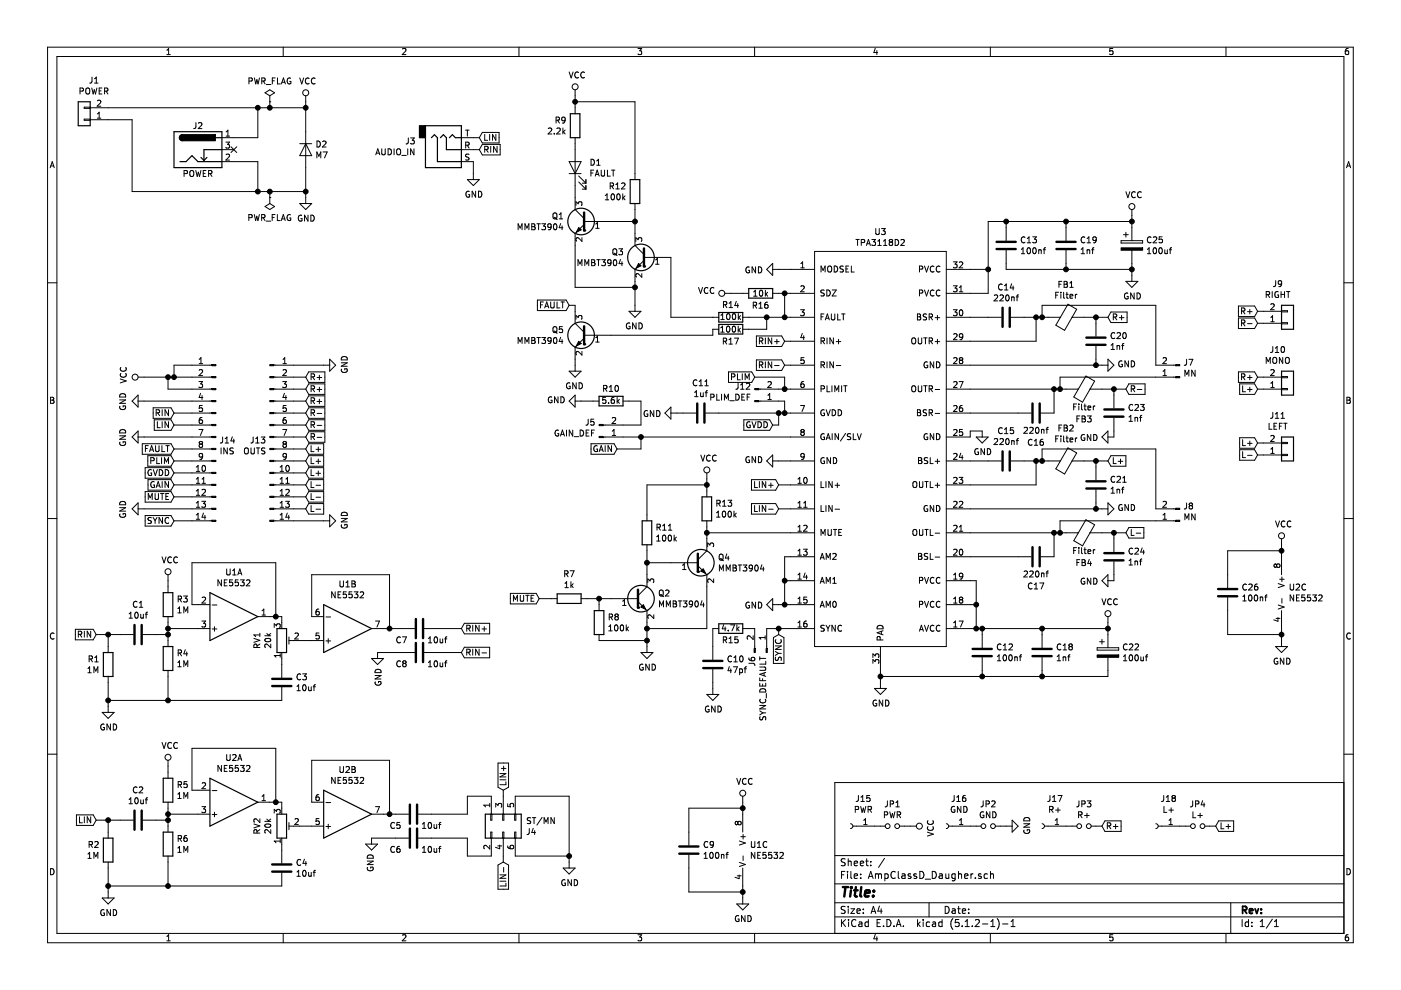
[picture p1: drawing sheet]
<svg xmlns="http://www.w3.org/2000/svg" width="297mm" height="210mm" viewBox="0 0 297 210" stroke-linecap="round" stroke-linejoin="round" font-family="sans-serif">
<g fill="none" stroke="#000" stroke-width=".21">
<path d="M10.1 10h276.8v189.9h-276.8zM12.1 12h272.8v185.9h-272.8zM17 19.3h.6l.1-.2-.1-.3-.6-.1v1.2M18.2 18.8l.3-.1a.44 .44 0 0 1 .5 .4v.7l-.5 .1-.3-.1zM19.5 18.7l.3 1.2 .2-.9 .2 .9 .3-1.2M19.5 16.3v1l-.2 .3h-.3M20 17.6h.8M20 16.7l.4-.4v1.3M21 19.3h.4M21.6 18.7h-.6v1.2h.6M22.2 19.3h.6v-.5l-.6-.1v1.2M22.5 19.3l.4 .6"/>
<path d="M35.4 10.6l.4-.3v1.3M35.4 11.6h.7M52.8 17.2l.6-.1v-.4l-.6-.2v1.3M53.9 16.5l.3 1.3 .3-.9 .2 .9 .3-1.3M55.5 17.2l.6-.1 .1-.4-.7-.2v1.3M55.8 17.2l.4 .6M56.2 19.7l1-.7 1 .7-1 .6zM56.5 17.9h.9M57.7 17.1h.5M58.3 16.5h-.6v1.3M58.8 16.5v1.3h.6M59.7 17.8l.4-1.3 .4 1.3"/>
<path d="M59.8 17.4h.6M60 10v2M61.6 16.6a.59 .59 0 0 0-.7 .6 .59 .59 0 0 0 .7 .5l.1-.4h-.3M63.5 16.5l.5 1.3 .4-1.3M65.5 16.7a.56 .56 0 0 0-.8 .5 .56 .56 0 0 0 .8 .5M66.8 16.7a.56 .56 0 0 0-.8 .5 .56 .56 0 0 0 .8 .5M85.3 10.4l.5-.1 .3 .3-.8 1h.8M110 10v2M120.7 15.3l.4 1.2 .4-1.2M121.9 19v5.1M122.6 15.4a.56 .56 0 0 0-.7 .5 .56 .56 0 0 0 .7 .5M123.9 15.4a.56 .56 0 0 0-.8 .5 .56 .56 0 0 0 .8 .5"/>
<path d="M135.3 10.3h.8l-.5 .5 .4 .1v.5l-.2 .2-.5-.2M160 10v2M185.6 10.2l-.3 .9h.8M185.9 10.7v.9M210 10v2M235.9 10.3h-.6v.6l.6-.1v.6l-.1 .2-.5-.2M259.9 10v2M285.9 10.3h-.4l-.2 .3-.1 .7 .3 .3 .4-.2v-.6h-.4l-.3 .2M10.6 35.6l.5-1.3 .4 1.3M10.7 35.2h.7M17.9 25.3h1.2v.2h-1.2zM17.9 22.7h1.2v.3h-1.2z"/>
<path d="M19.1 25.4h8.9v15.2h36.8M19.1 22.8h45.7M20.6 21.4l.5-.2 .3 .4-.8 .9h.8M20.6 25.1h.8M20.6 24.1l.4-.3v1.3M39 36.8h.6l.2-.2-.1-.3-.7-.2v1.3M40.3 36.3l.2-.2a.44 .44 0 0 1 .6 .5l-.1 .6-.5 .2-.2-.2zM41.5 36.1l.3 1.3 .2-.9 .3 .9 .3-1.3M41.5 26v.9l-.1 .3-.3 .1M42.1 26.1l.5-.1 .2 .4-.8 .9h.8M43.1 36.8h.4M43.7 36.1h-.6v1.3h.6"/>
<path d="M44.2 36.8h.6l.1-.5-.7-.2v1.3M44.5 36.8l.4 .6M47 34.3h7.7v6.3M47 31.7h2.6M47.9 30.1h.8l-.5 .5 .4 .1 .1 .5-.3 .2-.5-.1M47.9 32.8l.5-.1 .3 .3-.8 .9h.8M47.9 28.9h.8M47.9 27.9l.4-.3v1.3M49 31.1l1.2 1.2M50.2 31.1l-1.2 1.2M54.7 22.8v6.4h-7.7M57.2 21.6h.1"/>
<path d="M57.2 20.3v2.5M63.5 30.5h2.6M64.8 20.3v22.9M64.8 30.5l1.3 2.5h-2.6zM67.2 33.5v-1.3l.4 .9 .4-.9v1.3M67.2 29.9a.64 .64 0 0 1 .7 .6 .64 .64 0 0 1-.7 .7zM68.4 30l.5-.1 .2 .4-.8 .9h.8M68.5 32.2h.9l-.6 1.3M79.7 32.8l.4-1.2 .4 1.2M79.8 32.5h.6M80.9 31.6v1l.3 .2h.3l.2-.2v-1M82.3 31.6a.64 .64 0 0 1 .7 .6 .64 .64 0 0 1-.7 .6z"/>
<path d="M83.6 31.6v1.2M84.2 31.7l.2-.1h.3a.78 .78 0 0 1-.1 1.2l-.4-.2zM85.2 33h.9M86.4 31.6v1.2M86.6 29.2v1l-.2 .3h-.3M87.1 29.2h.7l-.4 .5 .4 .2v.4l-.2 .2-.5-.1M87.8 31.6v1.2l-.7-1.2v1.2M97.8 34.3h2.6v3.8M97.8 31.7h3.8M97.8 29.2h3.8M98.7 27.6h.7M98.7 30.8l.7-.1v-.4l-.7-.2v1.3"/>
<path d="M99 30.8l.5 .6M99.1 27.6v1.3M99.1 38.1h2.5l-1.2 1.2zM99.4 32.7h-.4l-.2 .1v.4l.5 .2 .1 .3-.2 .2h-.5M102.3 30.6h3.7v2.2h-3.7l-.7-1.1zM102.3 28.1h3.5v2.2h-3.5l-.7-1.1zM102.8 28.5v1.3h.6M102.8 31.7l.7-.1v-.5l-.7-.1v1.3M103.1 31.7l.4 .6M103.8 28.5v1.3M104 31v1.3M105.1 28.5v1.3l-.7-1.3v1.3"/>
<path d="M105.4 31v1.3l-.8-1.3v1.3M116.2 27.3l.5-.2 .3 .4-.8 .9h.8M117.5 28.3v.1M117.9 25.5l.7-.1v-.4l-.7-.2v1.3M118.1 27.3l.5-.2 .2 .4-.8 .9h.8M118.2 25.5l.4 .6M119.3 27.1v1.3M119.4 27.9l.4 .5M119.8 25.4l-.2 .2h-.4l-.1-.2 .1-.4 .4-.2 .2 .3-.1 .9-.5 .1M119.8 27.6l-.5 .5M120.7 36.8h2.5M120.7 34.3h2.5l-1.3 2.5z"/>
<path d="M121.9 29.2v15.2l1.9 1.9M121.9 21.6h12.7v16.5M122.7 38.6l1.5 1.5M122.7 37.3l1.5 1.5M123.5 38.8h.7M124.2 38.1v.7M124.2 39.3v.8M125.3 36.7h.4M125.3 33.8a.64 .64 0 0 1 .7 .6 .64 .64 0 0 1-.7 .6zM125.9 36.1h-.6v1.2M126.2 37.3l.4-1.2 .4 1.2M126.3 37h.6"/>
<path d="M126.5 34.1l.4-.3v1.2M126.5 35h.7M127.5 36.1v1l.2 .2h.4l.1-.2v-1M128.8 36.1v1.2h.6M129.4 39.4h.6v-.5l-.6-.1v1.3M129.7 36.1h.7M129.7 39.4l.4 .7M130 36.1v1.2M130.6 39.1l.3-.3v1.3M131.8 38.9l.5-.1 .2 .3-.8 1h.8M285.5 35.6l.4-1.3 .5 1.3M285.6 35.2h.6"/>
<path d="M10.1 60h2M52.8 46.2l.6-.1v-.5l-.6-.1v1.3M53.9 45.5l.3 1.3 .2-1 .3 1 .3-1.3M55.5 46.2l.6-.1v-.5l-.6-.1v1.3M55.8 46.2l.4 .6M56.2 43.8l1-.6 1 .6-1 .6zM56.4 46.9h1M57.2 41.9h.1M57.2 40.6v2.6M57.7 46.1h.4M58.3 45.5h-.6v1.3M58.8 45.5v1.3h.6"/>
<path d="M59.6 46.8l.5-1.3 .4 1.3M59.8 46.4h.6M61.6 45.6a.59 .59 0 0 0-.7 .5 .59 .59 0 0 0 .7 .6v-.5h-.2M63.5 43.2h2.6l-1.3 1.2zM64 45.7a.59 .59 0 0 0-.8 .6 .59 .59 0 0 0 .8 .5v-.4h-.2M65.3 45.6v1.3l-.7-1.3v1.3M65.9 45.6a.64 .64 0 0 1 .7 .7 .64 .64 0 0 1-.7 .6zM99.5 40.6a.59 .59 0 0 0-.7 .6 .59 .59 0 0 0 .7 .6l.1-.5h-.3M100.8 40.5v1.3l-.7-1.3v1.3M101.4 40.5a.64 .64 0 0 1 .8 .7 .64 .64 0 0 1-.8 .6zM109.9 48.7v-1.3l.4 1 .4-1v1.3M111.3 48.7v-1.3l.4 1 .4-1v1.3"/>
<path d="M112.7 47.4l.7 .2v.2l-.2 .3 .3 .2-.1 .4h-.7zM112.7 48.1h.5M113.8 47.4h.8M114.2 47.4v1.3M114.9 47.4h.8l-.5 .5 .4 .2 .1 .4-.3 .2-.5-.1M116.9 48l-.3 .2h-.4v-.6l.4-.2 .3 .3-.1 .7-.2 .3h-.4M117.3 45.3l.2-.2a.44 .44 0 0 1 .6 .5l-.1 .6-.5 .2-.2-.2zM117.5 47.6l.1-.2a.67 .67 0 0 1 .5 .7 .67 .67 0 0 1-.5 .6l-.3-.5zM117.5 46.1l.7 .4M118.6 46.4h.7M118.6 45.5l.3-.4v1.3M118.9 47.4l-.3 .9h.7"/>
<path d="M119.2 47.9v.8M121.9 49.5h.1M121.9 49.5v11.4h12.7M122.1 43.6v-.8l.5 .4 .1-.3 .5-.1 .2 .2-.1 .6M122.5 56.3v-1.2l.5 .9 .4-.9v1.2M123.4 50.4v.8l-.9-.8-.4 .2 .1 .5M123.5 40.1h.7M123.8 47.6l-1.9 1.9M123.8 47h10.8M124 56.3v-1.2l.4 .9 .4-.9v1.2M125.4 55.1l.6 .1 .1 .2-.2 .3 .3 .2-.2 .4h-.6zM125.4 55.7h.5"/>
<path d="M126.3 48.4h.7M126.3 47.5l.4-.4v1.3M126.5 55.1h.8M126.9 55.1v1.2M127.6 55.1h.8l-.5 .4 .4 .2 .1 .4-.3 .2-.5-.1M128.3 42.4h.8M128.3 41.5l.4-.4v1.3M129.6 55.6l-.3 .2h-.4v-.6l.4-.1 .3 .2-.1 .7-.2 .3h-.4M129.7 41.2l.2-.1a.67 .67 0 0 1 .4 .6 .67 .67 0 0 1-.4 .7l-.3-.5zM130 52.9l.2-.1a.44 .44 0 0 1 .6 .4l-.1 .6-.5 .2-.2-.2zM130.2 55.2l.1-.1a.67 .67 0 0 1 .5 .6 .67 .67 0 0 1-.5 .6l-.3-.5zM130.2 53.7l.6 .4"/>
<path d="M130.6 40.1h.7M130.9 41.2l.2-.1a.69 .69 0 0 1 .4 .6 .69 .69 0 0 1-.4 .7l-.3-.5zM131.2 52.8h.8l-.4 .4 .3 .2v.5l-.2 .1-.5-.1M131.6 55l-.3 .9h.7M131.9 55.5v.8M132 41.1v1.3M132.1 41.9l.4 .5M132.5 41.5l-.5 .5M134.6 57.1h.1M134.6 43.2v8.8l1.9 1.9M134.6 57.1v8.9M134.8 51.2v-.8l.5 .4 .1-.3 .4-.1 .3 .2-.2 .6"/>
<path d="M136.1 58v.8l-.9-.8-.4 .3 .1 .4M136.5 54.6h5.7v12.7h10.2M136.5 55.2l-1.9 1.9M139 56h.7M139 55.1l.4-.3v1.2M158.8 56.7a.59 .59 0 0 0-.7 .5 .59 .59 0 0 0 .7 .6l.1-.5h-.2M160.2 56.6v1.3l-.7-1.3v1.3M160.8 56.6a.64 .64 0 0 1 .7 .6 .64 .64 0 0 1-.7 .7zM163.8 57.1h8.9M163.8 55.8v2.6l-1.2-1.3zM169.8 56.8h.7M169.8 55.9l.4-.4v1.3"/>
<path d="M172.7 53.3h27.9v83.8h-27.9zM174.1 57.7v-1.3l.4 .9 .4-.9v1.3M175.6 56.6l.2-.2 .3 .1a.78 .78 0 0 1-.1 1.2l-.4-.2zM176.9 56.4a.64 .64 0 0 1 .7 .6 .64 .64 0 0 1-.7 .7zM178.8 56.5l-.5-.1-.2 .1 .1 .5 .5 .2 .1 .2-.2 .3-.5-.1M179.4 57h.4M179.9 56.4h-.5v1.3h.5M180.5 56.4v1.3h.6M181.5 50.8h.7M181.8 50.8v1.2M182.6 51.4h.6l.1-.2v-.3l-.7-.1v1.2M183.7 52l.4-1.2 .4 1.2"/>
<path d="M183.8 51.7h.6M184.8 50.8h.8l-.4 .5 .4 .1v.5l-.2 .1-.6-.1M185.7 48.5v1l.2 .2h.4l.1-.2v-1M186.1 51.1l.4-.3v1.2M186.1 52h.7M186.9 48.5h.8l-.4 .4 .3 .2v.5l-.2 .1-.5-.1M187.3 51.1l.4-.3v1.2M187.3 52h.7M188.8 51.3l-.3-.2 .3-.3 .4 .1v.3l-.2 .1M188.8 51.3l-.3 .3v.2l.3 .2h.3l.2-.2-.1-.4-.2-.1M188.8 51.3h.2M189.8 50.8a.64 .64 0 0 1 .7 .6 .64 .64 0 0 1-.7 .6z"/>
<path d="M191 50.9l.5-.1 .2 .3-.7 .9h.7M194.9 57.1l.7-.1v-.5l-.7-.1v1.3M196 56.4l.4 1.3 .5-1.3M198 56.5a.56 .56 0 0 0-.8 .5 .56 .56 0 0 0 .8 .5M199.3 56.5a.56 .56 0 0 0-.8 .5 .56 .56 0 0 0 .8 .5M200.6 57.1h8.9M202.1 55.5h.8l-.4 .5 .4 .1v.6l-.2 .1-.6-.1M203.4 55.6l.5-.1 .2 .4-.8 .9h.8M213.3 53.1v4h26.7M213.3 47v4M216.5 53.8h.8M216.5 52.9l.4-.4v1.3"/>
<path d="M217.3 50.3a.56 .56 0 0 0-.8 .5 .56 .56 0 0 0 .8 .6M217.8 51.5h.7M217.8 50.6l.4-.4v1.3M217.9 52.6l.1-.1a.67 .67 0 0 1 .5 .7 .67 .67 0 0 1-.5 .6 .83 .83 0 0 1-.1-1.2zM219 50.2h.7l-.4 .5 .4 .1v.5l-.2 .2-.5-.1M219.1 52.6l.2-.1a.67 .67 0 0 1 .4 .7 .67 .67 0 0 1-.4 .6l-.3-.5zM220.2 53v.8M220.2 53.1l.5-.1 .1 .8M221.2 53h.5M221.7 52.5l-.3 .2v1.1M225.1 59.7h-.6v1.2M225.6 59.7l.6 .1 .1 .2-.3 .3 .3 .2-.1 .4h-.6z"/>
<path d="M226 47v4M226 53.1v4M229.2 53.8h.8M229.2 52.9l.4-.4v1.3M230 50.3a.56 .56 0 0 0-.8 .5 .56 .56 0 0 0 .8 .6M230.5 51.5h.7M230.5 53.1l.5-.1v.8M230.5 50.6l.4-.4v1.3M230.5 53v.8M231.4 53h.5M231.9 52.5l-.2 .2v1.1M232.4 50.8l-.2 .2-.4-.1v-.6l.4-.1 .2 .3v.7l-.2 .2-.4 .1"/>
<path d="M237.7 51h4.6v.5h-4.6zM238.2 49.8h1M238.7 40.6l.4 1.3 .4-1.3M238.7 49.2v1.1M238.7 59.7h2.5l-1.2 1.2zM240 47h-30.5v15.2h-8.9M240 44.4v6.6M240 53.1v6.6M240.7 40.8a.56 .56 0 0 0-.8 .5 .56 .56 0 0 0 .8 .5M242 40.8a.56 .56 0 0 0-.8 .5 .56 .56 0 0 0 .8 .5M243.3 53.8h.7M243.3 52.9l.3-.4v1.3"/>
<path d="M244 50.3a.56 .56 0 0 0-.8 .5 .56 .56 0 0 0 .8 .6M244.5 50.3l.5-.1 .3 .4-.8 .9h.8M244.6 52.6l.2-.1a.67 .67 0 0 1 .4 .7 .67 .67 0 0 1-.4 .6l-.3-.5zM245.8 52.6l.2-.1a.67 .67 0 0 1 .4 .7 .67 .67 0 0 1-.4 .6l-.3-.5zM246.4 50.2h-.6l-.1 .6 .5-.1 .3 .2v.4l-.3 .2-.5-.1M247 53v.7h.5M247.5 53v.8M247.9 53h.5M248.4 52.5l-.3 .2v1.1M270.5 59.5v.9l-.2 .3-.3 .1M284.9 60h2M25.6 79.2a.56 .56 0 0 0 .5 .8 .56 .56 0 0 0 .5-.8"/>
<path d="M25.6 77.9a.56 .56 0 0 0 .5 .8 .56 .56 0 0 0 .5-.8M29.3 80h15.6M35.6 80v2.5h9.3M42.2 78.5l.5-.1 .3 .3-.8 .9h.8M42.2 77.1h.8M42.2 76.2l.4-.4v1.3M44.9 77.4h-8v2.6M58.1 77.4h11.8M58.1 80h6.7M60 78.5l.5-.1 .2 .3-.8 .9h.8M60 77.1h.7M60 76.2l.4-.4v1.3"/>
<path d="M65.5 78.8h3.4v2.3h-3.4l-.7-1.1zM66 79.9l.6-.1v-.4l-.6-.1v1.2M66.3 79.9l.4 .6M67.7 79.6v.9M69.9 76.2l1.3 1.2-1.3 1.3zM72.4 76.9h1.2l-1.2 .8h1.2M72.4 78.3a.59 .59 0 0 0 .6 .7 .59 .59 0 0 0 .6-.7l-.5-.1v.2M72.5 75.7a.66 .66 0 0 1 .8-.1 .66 .66 0 0 1 .3 .7h-1.2zM109.9 72.8v-1.2l.4 .9 .4-.9v1.2M111.3 72.8v-1.2l.4 .9 .4-.9v1.2M112.7 71.6l.7 .1v.2l-.2 .3 .3 .2-.1 .4h-.7zM112.7 72.2h.5"/>
<path d="M113.8 71.6h.8M113.9 63.6h6.1l.7 1.1-.7 1.2h-6.1zM114.2 71.6v1.2M114.6 64.6h.4M114.9 71.6h.8l-.5 .4 .4 .2 .1 .4-.3 .2-.5-.1M115.2 64h-.6v1.3M115.5 65.3l.4-1.3 .5 1.3M115.6 64.9h.6M116.8 64v1.1l.2 .2h.3l.2-.2v-1.1M116.9 72.1l-.3 .2h-.4v-.6l.4-.1 .3 .2-.1 .7-.2 .3h-.4M117.3 69.4l.2-.1a.44 .44 0 0 1 .6 .4l-.1 .6-.5 .2-.2-.2zM117.5 71.7l.1-.1a.67 .67 0 0 1 .5 .6 .67 .67 0 0 1-.5 .6l-.3-.5z"/>
<path d="M117.5 70.2l.7 .4M118.1 64v1.3h.6M118.9 71.5l-.3 .9h.7M118.9 64h.8M119.2 72v.8M119.2 69.3h-.6v.6l.2-.2 .4 .2v.5l-.2 .1-.4-.1M119.3 64v1.3M120.7 64.7h1.2v3.8l1.9 1.9M120.7 78.7h2.5l-1.3 1.3zM121.9 73.6h.1M121.9 73.6v5.1M122.1 67.7v-.8l.5 .4 .1-.3 .5-.1 .2 .2-.1 .6"/>
<path d="M123.4 74.5v.8l-.9-.8-.4 .3 .1 .4M123.8 71.7l-1.9 1.9M126.3 71.6l.4-.3v1.2M126.3 72.5h.7M133.4 66h2.5l-1.3 1.3zM133.5 68.5a.59 .59 0 0 0-.7 .6 .59 .59 0 0 0 .7 .6l.1-.5h-.3M134.9 68.5v1.2l-.8-1.2v1.2M135.5 68.5a.64 .64 0 0 1 .7 .6 .64 .64 0 0 1-.7 .6zM148.1 61l.4 1.2 .4-1.2M150.1 61.1a.56 .56 0 0 0-.8 .5 .56 .56 0 0 0 .8 .5M151.4 61.1a.56 .56 0 0 0-.8 .5 .56 .56 0 0 0 .8 .5M152.4 69.8h-1.3v1.3h-27.3"/>
<path d="M152.8 70.4h.7M152.8 69.5l.4-.3v1.2M152.8 67.8h.8M152.8 66.8l.4-.3v1.3M153.4 72.3h.6v-.5l-.6-.1v1.3M153.4 64.6h.6v-.5l-.6-.2v1.3M153.7 62.2h5M153.7 72.3l.4 .7M153.7 64.6l.4 .6M154.2 69.3l.1-.1a.67 .67 0 0 1 .5 .6 .67 .67 0 0 1-.5 .6l-.3-.5zM154.2 66.6l.2-.1a.67 .67 0 0 1 .4 .6 .67 .67 0 0 1-.4 .7l-.4-.5zM154.5 78.8h4.9l.6 1.2-.6 1.1h-4.9z"/>
<path d="M154.6 72l.3-.3v1.3M154.6 73h.7M154.6 64.3l.4-.4v1.3M154.6 65.2h.7M155.1 79.9h.6l.1-.2-.1-.3-.6-.1v1.2M155.3 69.3l.2-.1a.69 .69 0 0 1 .5 .6 .69 .69 0 0 1-.5 .6l-.3-.5zM155.4 66.6l.2-.1a.69 .69 0 0 1 .4 .6 .69 .69 0 0 1-.4 .7l-.3-.5zM155.7 71.7h.9l-.6 1.3M156.1 63.9l-.3 .9h.8M156.4 79.3v1.2h.6M156.4 64.4v.8M156.5 69.2v1.2"/>
<path d="M156.5 66.5v1.3M156.6 69.9l.4 .5M156.6 67.3l.4 .5M157 69.6l-.5 .5M157 66.9l-.5 .5M157.4 79.3v1.2M157.5 67.3h15.2M159.7 64.7h.6l.1-.5-.7-.1v1.2M159.8 62.8h.7M159.8 61.9l.3-.4v1.3M160 64.7l.4 .6M160 80h6.4v2.5"/>
<path d="M160.4 71.2h5.3l.7 1.1-.7 1.2h-5.3zM160.4 76.3h5.3l.7 1.1-.7 1.1h-5.3zM160.9 64.4l.4-.3v1.2M160.9 65.3h.7M161 72.3l.7-.1v-.4l-.7-.2v1.3M161 77.4l.7-.1v-.5l-.7-.1v1.3M161.1 61.7l.2-.2a.69 .69 0 0 1 .4 .7 .69 .69 0 0 1-.4 .6l-.3-.5zM161.3 72.3l.4 .6M161.3 77.4l.4 .6M162.3 61.5v1.3M162.3 71.6v1.3M162.3 76.7v1.3"/>
<path d="M162.4 62.3l.4 .5M162.6 67.3v2.5h-5.1M162.7 64.1l-.4 .1-.2 .4 .1 .6 .5 .1 .2-.2-.2-.5h-.3l-.3 .2M162.8 62l-.5 .4M163.6 71.6v1.3l-.7-1.3v1.3M163.6 76.7v1.3l-.7-1.3v1.3M163.8 62.2h8.9M164.2 72.4h1M164.2 77.5h1M164.7 71.9v1M166.4 62.2v5.1M166.4 72.3h6.3"/>
<path d="M166.4 77.4h6.3M169.7 65.7h.8l-.4 .5 .3 .1 .1 .4-.2 .2-.6-.1M169.8 60.7l.5-.1 .2 .4-.8 .9h.8M170.1 70.7l-.3 .9h.8M170.4 71.2v.8M170.4 75.8h-.5l-.1 .6 .5-.1 .2 .3v.3l-.2 .2-.5-.1M174.1 72.3l.7-.1v-.4l-.7-.2v1.3M174.1 77.4l.7-.1v-.5l-.7-.1v1.3M174.1 67.2h.4M174.4 72.3l.4 .6M174.4 77.4l.4 .6M174.7 66.6h-.6v1.2"/>
<path d="M174.8 61.6l-.5-.1-.2 .1v.4l.5 .2 .2 .3-.3 .3-.5-.1M175 67.8l.4-1.2 .4 1.2M175.1 67.5h.6M175.3 61.5a.64 .64 0 0 1 .7 .6 .64 .64 0 0 1-.7 .7zM175.3 71.6v1.3M175.3 76.7v1.3M176.3 66.6v1l.2 .2h.4l.1-.2v-1M176.4 61.5h.9l-.9 1.3h.9M176.7 71.6v1.3l-.7-1.3v1.3M176.7 76.7v1.3l-.7-1.3v1.3M177.3 72.4h1M177.3 77.5h1"/>
<path d="M177.6 66.6v1.2h.6M177.8 71.9v1M178.4 66.6h.8M178.8 66.6v1.2M193.4 71.8l.2-.2 .4 .1a.78 .78 0 0 1-.1 1.2l-.5-.2zM194.5 66.6l.6 .1 .1 .2-.3 .3 .3 .2-.1 .4h-.6zM194.5 67.2h.4M194.7 71.6v1.1l.2 .2h.4l.1-.2v-1.1M194.9 62.1l.7-.1v-.4l-.7-.1v1.3M195.8 71.6h.8M196 61.5l.4 1.3 .5-1.3M196.2 71.6v1.3"/>
<path d="M196.4 66.6h-.4l-.2 .1v.4l.6 .2v.3l-.2 .2h-.5M196.6 76.8a.59 .59 0 0 0-.7 .6 .59 .59 0 0 0 .7 .5l.1-.4h-.3M197 72.3l.7-.1v-.4l-.7-.2v1.3M197 67.2l.7-.1v-.4l-.7-.1v1.2M197.3 72.3l.4 .6M197.3 67.2l.4 .6M198 76.7v1.3l-.8-1.3v1.3M198 61.6a.56 .56 0 0 0-.8 .5 .56 .56 0 0 0 .8 .5M198.3 72.4h.9M198.3 67.3h.9M198.5 76.7a.64 .64 0 0 1 .8 .7 .64 .64 0 0 1-.8 .6zM198.8 66.9v.9"/>
<path d="M198.8 71.9v1M199.3 61.6a.56 .56 0 0 0-.8 .5 .56 .56 0 0 0 .8 .5M200.6 67.3h11.7M200.6 77.4h34.3M202.1 60.6h.8l-.4 .5 .4 .1v.5l-.2 .2-.6-.2M202.1 65.7h.8l-.4 .5 .4 .1v.5l-.2 .1-.6-.1M202.2 76l.5-.2 .2 .4-.8 .9h.8M202.2 70.9l.5-.2 .2 .4-.8 .9h.8M203.4 61.9h.7M203.4 61l.4-.4v1.3M203.5 65.8l.2-.1a.67 .67 0 0 1 .5 .6 .67 .67 0 0 1-.5 .6l-.3-.4zM203.7 76.4l-.3-.3 .3-.3h.2l.2 .3-.2 .3"/>
<path d="M203.7 76.4l-.3 .2v.4l.3 .1 .3-.1 .1-.1v-.3l-.2-.2M203.7 76.4h.2M204.1 71.3l-.2 .2h-.4l-.1-.6 .5-.2 .2 .3v.7l-.2 .3h-.4M210.8 62.7l.5-.2 .2 .4-.8 .9h.8M212 62.7l.5-.2 .2 .4-.7 .9h.7M212.5 60.3a.56 .56 0 0 0-.8 .5 .56 .56 0 0 0 .8 .6M213 61.5h.7M213 60.6l.3-.4v1.3M213.3 62.7l.2-.2a.67 .67 0 0 1 .5 .7 .67 .67 0 0 1-.5 .6l-.3-.5zM214.3 67.3h10.5M214.5 60.2l-.3 .9h.8M214.5 63v.8"/>
<path d="M214.5 63.1l.5-.1v.8M214.8 60.6v.9M215.5 63h.4M215.9 62.5l-.3 .2v1.1M219.7 67.3v5h-19.1M220.9 67.3v-2.6h24.2v12.7h4.2M223.8 62.6h.4M224.4 62h-.6v1.2M224.5 60.3h.5M224.9 62v.1M224.9 62.4v.8M225.5 62v1.1l.2 .1"/>
<path d="M225.6 60.3h.4M226 62.4h.5M226.2 62v1.1l.3 .1M226.4 64.5l1.9 1.1-2.6 4.4-1.8-1.1zM226.8 60.9h.7M226.8 60l.4-.3v1.2M226.9 62.8l.6-.1-.1-.3h-.4l-.1 .2v.6h.5M227.3 67.3h7.6M228 62.4v.8M228.4 62.4l-.4 .2M230.2 79.7l1.9 1.1-2.6 4.5-1.8-1.1zM232.4 67.3v4"/>
<path d="M232.4 73.4v4M234.9 76.2l1.3 1.2-1.3 1.3zM235.5 66.2h3.5v2.2h-3.5l-.6-1.1zM235.6 73.2l.3-.4v1.3M235.6 74.1h.7M236 67.2l.7-.1v-.4l-.7-.1v1.2M236.3 70.6a.56 .56 0 0 0-.7 .6 .56 .56 0 0 0 .7 .5M236.3 67.2l.5 .6M236.8 70.6l.5-.1 .3 .4-.8 .9h.8M236.8 73.3v.8M236.8 73.4l.5-.1 .1 .8M237.3 67.3h1"/>
<path d="M237.8 73.3h.5M237.8 66.9v.9M237.9 76.6a.59 .59 0 0 0-.7 .6 .59 .59 0 0 0 .7 .5l.1-.5h-.3M238.2 70.6l.2-.1a.67 .67 0 0 1 .4 .7 .67 .67 0 0 1-.4 .6l-.4-.5zM238.3 72.8l-.3 .2v1.1M239.1 62.2a.59 .59 0 0 0-.7 .6 .59 .59 0 0 0 .7 .5l.1-.4h-.3M239.2 76.5v1.3l-.7-1.3v1.3M239.9 76.5a.64 .64 0 0 1 .7 .6 .64 .64 0 0 1-.7 .7zM240.5 62.1v1.3l-.8-1.3v1.3M241.1 62.1a.64 .64 0 0 1 .7 .7 .64 .64 0 0 1-.7 .6zM246.6 78.7l.4-.3v1.2M246.6 76l.5-.2 .2 .4-.8 .9h.8"/>
<path d="M246.6 79.6h.7M249.3 80h-24.6v2.5M251.2 79.8v-1.3l.4 .9 .5-.9v1.3M251.6 76.2v.9l-.2 .3-.3 .1M252.1 76.2h.8l-.5 1.3M253.4 78.5v1.3l-.7-1.3v1.3M262.6 64.9h3.4l.6 1.1-.6 1.1h-3.4zM262.6 67.4h3.4l.6 1.1-.6 1.2h-3.4zM262.6 78.8h3.4l.6 1.2-.6 1.1h-3.4zM263.2 68.5l.7-.1v-.4l-.7-.2v1.3M263.2 66l.7-.1v-.5l-.7-.1v1.3M263.2 79.9l.7-.1v-.4l-.7-.1v1.2"/>
<path d="M263.5 66l.4 .6M263.5 68.5l.4 .6M263.5 79.9l.4 .6M264.5 66.1h1M264.5 68.6h1M265 65.6v1M265 79.6v.9M266.6 66h5.1M266.6 80h5.1M266.6 68.5h5.1M268.5 62.5l.6-.1 .1-.2-.1-.3-.6-.1v1.3M268.5 77v-1.2l.4 .9 .4-.9v1.2"/>
<path d="M268.8 62.5l.4 .6M269.4 78.5l.5-.1 .3 .3-.8 .9h.8M269.4 68.2h.8M269.4 67.3l.4-.4v1.3M269.4 64.5l.5-.1 .3 .4-.8 .9h.8M269.7 61.8v1.3M269.9 73.5l-.1 1.1-.4 .1M269.9 76l.3-.2a.44 .44 0 0 1 .5 .4l-.1 .7-.4 .1-.3-.1zM270.4 74.7h.7M270.4 73.8l.4-.3v1.2M271 61.9a.59 .59 0 0 0-.7 .6 .59 .59 0 0 0 .7 .5l.1-.4h-.3M271.6 61.8v1.3"/>
<path d="M271.6 62.4h.7M271.7 65.9h1.3v.2h-1.3zM271.7 68.4h1.3v.3h-1.3zM271.7 79.8h1.3v.3h-1.3zM271.7 73.6l.2-.1a.67 .67 0 0 1 .5 .6 .67 .67 0 0 1-.5 .6l-.3-.4zM271.7 60.1l-.2 .2-.4-.1-.1-.1 .1-.5 .4-.1 .2 .3-.1 .8-.5 .2M272 75.8v1.2l-.7-1.2v1.2M272.3 61.8v1.3M272.6 76l.2-.2a.44 .44 0 0 1 .6 .4l-.1 .7-.5 .1-.2-.1zM272.8 61.8h.7M273.1 61.8v1.3M10.7 84.2h.5l.2 .3-.2 .3 .3 .3-.3 .4h-.5z"/>
<path d="M10.7 84.8h.5M25.4 84.8h1.2l-1.2 .7h1.2M25.4 92.4h1.2l-1.2 .7h1.2M25.4 86.1a.59 .59 0 0 0 .6 .8 .59 .59 0 0 0 .6-.8h-.5v.2M25.4 91.3a.68 .68 0 0 1 .8-.2 .68 .68 0 0 1 .4 .7h-1.2zM25.4 83.7a.68 .68 0 0 1 .8-.2 .68 .68 0 0 1 .4 .7h-1.2zM25.4 93.7a.59 .59 0 0 0 .6 .8 .59 .59 0 0 0 .6-.8h-.5v.2M25.5 80.3l1.3 .5-1.3 .4M29.3 85h15.6M29.3 92.7h15.6M29.3 83.8v2.5l-1.3-1.3zM29.3 91.4v2.5l-1.3-1.2z"/>
<path d="M30.2 94.1h6.1l.6 1.1-.6 1.1h-6.1zM30.8 99.2h5.5l.6 1.1-.6 1.1h-5.5zM30.8 95.1h.4M31.3 96.6h5l.6 1.1-.6 1.2h-5zM31.4 94.5h-.6v1.3M31.7 95.8l.4-1.3 .5 1.3M31.8 95.4h.7M32 97.7l.6-.1 .1-.1-.1-.3-.6-.2v1.3M32.1 99.6a.57 .57 0 0 0-.8 .6 .57 .57 0 0 0 .8 .5v-.4h-.2M32.5 86.5h3.8l.6 1.1-.6 1.1h-3.8zM32.5 99.6l.4 1.2 .5-1.2M32.7 89h3.6l.6 1.1-.6 1.1h-3.6z"/>
<path d="M33 94.5v1l.2 .3h.3l.2-.3v-1M33.1 87.5h.6l.1-.2v-.3l-.7-.1v1.2M33.2 97v1.3h.6M33.4 89.4v1.3h.6M33.4 87.5l.4 .6M33.8 99.6a.64 .64 0 0 1 .7 .6 .64 .64 0 0 1-.7 .6zM34.3 97v1.3M34.3 94.5v1.3h.6M34.4 86.9v1.2M34.4 89.4v1.3M34.9 98.3v-1.3l.4 .9 .4-.9v1.3M35 99.6a.64 .64 0 0 1 .8 .6 .64 .64 0 0 1-.8 .6z"/>
<path d="M35.2 94.5h.7M35.5 94.5v1.3M35.7 86.9v1.2l-.7-1.2v1.2M35.7 89.4v1.3l-.7-1.3v1.3M36.9 97.7h8M36.9 87.6h8M36.9 90.1h8M36.9 95.2h8M41.6 99.9h.8M41.6 99l.4-.3v1.2M42.2 80.9h.8l-.5 .5 .4 .1 .1 .4-.3 .3-.5-.2M42.2 91.1h.8l-.5 1.2"/>
<path d="M42.5 94.2l-.3-.3 .3-.3h.2l.3 .3-.3 .3M42.5 94.2l-.3 .2v.2l.3 .3 .3-.1 .2-.2v-.2l-.3-.2M42.5 94.2h.2M42.5 83.4l-.3 .9h.8M42.8 88.5h-.2a.79 .79 0 0 0-.1 1.3l.3-.1 .2-.4-.3-.3h-.2l-.3 .3M42.8 83.9v.8M42.9 86h-.6l-.1 .6 .5-.1 .3 .2v.3l-.3 .3-.5-.2M43 96.7l-.3 .2h-.3l-.2-.2 .1-.4 .4-.2 .3 .3-.2 .9-.4 .1M43 98.8l.1-.1a.67 .67 0 0 1 .5 .6 .67 .67 0 0 1-.5 .6l-.3-.4zM46.9 95v1.2M47.2 92.7l-.1 1-.4 .2M47.7 93.9h.8"/>
<path d="M47.7 93l.4-.3v1.2M48.2 95v1.2l-.7-1.2v1.2M49.3 92.6l-.3 .9h.7M49.5 95h-.5l-.3 .2 .2 .3 .5 .3v.3l-.7 .1M49.6 93.1v.8M51.9 95.1l.2-.1a.44 .44 0 0 1 .6 .4l-.1 .7-.5 .1-.2-.1zM53.2 95v1l.2 .2h.3l.2-.2v-1M53.7 92.7l-.1 1-.4 .2M54.2 93.9h.7M54.2 93l.4-.3v1.2M54.4 95h.7M54.7 95v1.2"/>
<path d="M55.4 92.7h.8l-.5 .4 .4 .2 .1 .4-.3 .2-.5-.1M56.2 95h-.5l-.2 .1 .1 .4 .5 .3 .1 .2-.3 .2h-.4M58.1 97.7h6.7M58.1 87.6h6.7M58.1 82.5h6.7M58.1 85h6.7M58.1 92.7h6.7M58.1 90.1h6.7M58.1 95.2h6.7M59.4 99.9h.7M59.4 99l.4-.3v1.2M59.9 80.9h.8l-.4 .5 .4 .1v.4l-.2 .3-.6-.2"/>
<path d="M59.9 91.1h.9l-.6 1.2M60.2 94.2l-.2 .2v.2l.2 .3 .4-.1 .1-.2v-.2l-.2-.2M60.2 94.2l-.2-.3 .2-.3h.3l.2 .3-.2 .3M60.2 94.2h.3M60.3 83.4l-.3 .9h.8M60.6 88.5h-.2a.79 .79 0 0 0-.2 1.3l.4-.1 .1-.4-.2-.3h-.3l-.2 .3M60.6 83.9v.8M60.7 86h-.6l-.1 .6 .5-.1 .2 .2v.3l-.2 .3-.5-.2M60.7 98.8l.2-.1a.67 .67 0 0 1 .5 .6 .67 .67 0 0 1-.5 .6l-.3-.4zM60.7 96.7l-.2 .2h-.4l-.1-.2 .1-.4 .4-.2 .2 .3-.1 .9-.5 .1M65.5 89h3.4v2.2h-3.4l-.7-1.1zM65.5 86.5h3.4v2.2h-3.4l-.7-1.1z"/>
<path d="M65.5 81.4h3.4v2.2h-3.4l-.7-1.1zM65.5 96.6h3.1v2.3h-3.1l-.7-1.2zM65.5 94.1h3.1v2.2h-3.1l-.7-1.1zM65.5 91.5h3.4v2.3h-3.4l-.7-1.1zM65.5 83.9h3.4v2.3h-3.4l-.7-1.2zM65.5 99.2h3.1v2.2h-3.1l-.7-1.1zM66 90.1l.6-.1v-.5l-.6-.1v1.3M66 82.5l.6-.1v-.5l-.6-.1v1.3M66 92.6l.6-.1v-.4l-.6-.2v1.3M66 97v1.3h.6M66 94.5v1.3h.6M66 85l.6-.1v-.4l-.6-.2v1.3"/>
<path d="M66 87.5l.6-.1v-.4l-.6-.1v1.2M66 99.6v1.2h.6M66.3 90.1l.4 .6M66.3 85l.4 .6M66.3 82.5l.4 .6M66.3 92.6l.4 .6M66.3 87.5l.4 .6M67 97.8h1M67 95.3h1M67.2 82.6h1M67.2 80h1M67.2 87.7h1"/>
<path d="M67.2 90.2h1M67.2 85.1h1M67.2 92.7h1M67.5 94.8v1M67.5 97.3v1M67.5 99.9v.9M67.7 82.1v1M67.7 84.6v1M117 84.2a.59 .59 0 0 0-.8 .6 .59 .59 0 0 0 .8 .5v-.4h-.2M118.3 84.1v1.3l-.7-1.3v1.3M118.4 91.3a.57 .57 0 0 0-.7 .5 .57 .57 0 0 0 .8 .5v-.4h-.3M118.8 92.5l.4-1.3 .5 1.3"/>
<path d="M118.9 84.1a.64 .64 0 0 1 .7 .7 .64 .64 0 0 1-.7 .6zM118.9 92.1h.6M120.1 91.2v1.3M120.8 81.2a.59 .59 0 0 0-.7 .6 .59 .59 0 0 0 .7 .6l.1-.5h-.3M121.4 91.2v1.3l-.7-1.3v1.3M121.7 92.6h1M121.9 83.8v2.5l-1.2-1.3zM121.9 85h5.1M122.2 81.2v1.2l-.8-1.2v1.2M122.8 81.2a.64 .64 0 0 1 .7 .6 .64 .64 0 0 1-.7 .6zM123 91.2a.64 .64 0 0 1 .7 .6 .64 .64 0 0 1-.7 .7zM124.3 91.8h.4"/>
<path d="M124.7 88.9v.9l-.2 .3h-.3M124.9 91.2h-.6v1.3h.6M125.3 94.1h4.9l.6 1.1-.6 1.1h-4.9zM125.4 91.8h.4M125.9 88.9h-.6l-.1 .6 .5-.1 .3 .2v.3l-.3 .2-.5-.1M126 91.2h-.6v1.3M126.6 94.6a.57 .57 0 0 0-.7 .5 .57 .57 0 0 0 .8 .5v-.4h-.3M127 95.8l.5-1.3 .4 1.3M127.2 95.4h.6M127.9 92.7h44.8M128 82.4l.6-.1v-.5l-.6-.1v1.3M128.3 82.4l.4 .6"/>
<path d="M128.3 94.5v1.3M128.4 84.3h-.6l-.1 .6 .5-.2 .3 .3v.3l-.3 .2-.5-.1M129 85.4v.1M129.2 82.1l.4-.4v1.3M129.2 83h.7M129.7 94.5v1.3l-.8-1.3v1.3M129.8 88.6l.5-.1 .2 .4-.7 .9h.7M129.8 92.3h.7M129.8 91.4l.4-.3v1.2M130.2 84.3h-.4l-.2 .5 .1 .7h.5v-.7l-.4-.1-.2 .3M130.5 81.8l.2-.1a.67 .67 0 0 1 .4 .7 .67 .67 0 0 1-.4 .6l-.3-.5zM130.8 84.3v1.2"/>
<path d="M130.9 85l.4 .5M131.3 84.7l-.5 .5M132.1 85h3.8v5.1h-8M135.9 92.7v2.5h-5.1M137.3 87.1a.59 .59 0 0 0-.7 .6 .59 .59 0 0 0 .7 .6v-.5h-.2M138.6 87v1.3l-.7-1.3v1.3M139.2 87a.64 .64 0 0 1 .7 .7 .64 .64 0 0 1-.7 .6zM142.2 87.6h5.4M142.2 86.3v2.5l-1.2-1.2zM147.3 84.1h.7M147.3 83.2l.4-.4v1.3M147.8 80.7a.56 .56 0 0 0-.8 .5 .56 .56 0 0 0 .8 .5"/>
<path d="M148.2 81.8h.8M148.2 80.9l.4-.4v1.3M148.5 83.3l.1 .8 .5-.1M148.6 96.5l.4 1.3 .4-1.3M149.1 83.3v.8M149.5 80.9l.3-.4v1.3M149.5 81.8h.7M149.5 83.3h.5M149.6 87.6h23.1M150 82.8l-.3 .2v1.1M150.6 96.6a.56 .56 0 0 0-.8 .5 .56 .56 0 0 0 .8 .5M150.7 84.2l.7-.1v-.4l-.7-.1v1.2"/>
<path d="M151.8 96.6a.56 .56 0 0 0-.8 .5 .56 .56 0 0 0 .8 .5M152 83.6v1.2h.6M153 83.6v1.2M153.6 84.8v-1.2l.4 .9 .4-.9v1.2M154.7 85h1M156 83.6a.64 .64 0 0 1 .7 .6 .64 .64 0 0 1-.7 .6zM156.5 81.3l-.1 1.1-.4 .1M157 81.6l.4-.3v1.2M157 82.5h.8M157.3 84.2h.4M157.7 89h5.5l.6 1.1-.6 1.1h-5.5zM157.9 83.6h-.6v1.2h.6"/>
<path d="M158 80.5v-1.2l.4 .9 .4-.9v1.2M158.2 81.4l.5-.1 .3 .3-.8 .9h.8M158.4 84.2h.4M158.8 96.9a.59 .59 0 0 0-.7 .6 .59 .59 0 0 0 .7 .5l.1-.4h-.2M159 89.5a.57 .57 0 0 0-.7 .6 .57 .57 0 0 0 .8 .5v-.5h-.3M159 83.6h-.6v1.2M159.4 89.4l.5 1.3 .4-1.3M160.2 96.8v1.3l-.7-1.3v1.3M160.7 89.4a.64 .64 0 0 1 .7 .6 .64 .64 0 0 1-.7 .7zM160.8 96.8a.64 .64 0 0 1 .7 .7 .64 .64 0 0 1-.7 .6zM160.9 85h5.5v2.6M160.9 82.5h11.8"/>
<path d="M162 89.4a.64 .64 0 0 1 .7 .6 .64 .64 0 0 1-.7 .7zM162.8 83.8l.4-.4v1.3M162.8 81l.5-.1 .2 .4-.7 .9h.7M162.8 84.7h.7M163.8 96.5v2.5l-1.2-1.3zM163.8 97.7h8.9M165.1 87.6v2.5h-1.3M169.7 86h.9l-.6 1.3M170 91.6l-.2 .2v.3l.2 .2h.4l.1-.2v-.3l-.2-.2M170 91.6l-.2-.2 .2-.3h.3l.2 .2-.2 .3M170 91.6h.3M170.4 80.9h-.2a.79 .79 0 0 0-.2 1.3l.4-.1 .1-.5-.2-.2h-.3l-.2 .2"/>
<path d="M170.5 96.7l-.2 .2h-.4l-.1-.2 .1-.4 .4-.2 .2 .3-.2 .9-.4 .1M174.1 82.5l.7-.1v-.5l-.7-.1v1.3M174.8 97.1a.57 .57 0 0 0-.8 .6 .57 .57 0 0 0 .8 .5v-.4h-.2M174.8 92a.57 .57 0 0 0-.8 .6 .57 .57 0 0 0 .8 .5v-.4h-.2M174.8 86.9a.57 .57 0 0 0-.8 .6 .57 .57 0 0 0 .8 .5v-.4h-.2M175.2 86.9l.4 1.2 .4-1.2M175.2 93.2l.4-1.3 .4 1.3M175.3 92.9h.6M175.3 81.8v1.3h.7M176.1 97v1.3l-.8-1.3v1.3M176.4 81.8v1.3M176.4 86.9a.64 .64 0 0 1 .8 .6 .64 .64 0 0 1-.8 .6z"/>
<path d="M176.4 91.9v1.3M176.7 97a.64 .64 0 0 1 .7 .7 .64 .64 0 0 1-.7 .6zM177 83.1v-1.3l.4 .9 .4-.9v1.3M177.7 86.9a.64 .64 0 0 1 .7 .6 .64 .64 0 0 1-.7 .6zM177.8 91.9v1.3l-.8-1.3v1.3M178.4 81.8v1.3M178.9 81.8h.7M179.2 81.8v1.3M179.3 91.9l-1.1 1.6M180.4 92l-.5-.1-.3 .3 .2 .3 .5 .2v.4l-.2 .1h-.5M180.9 91.9v1.3h.6M181.8 91.9l.4 1.3 .4-1.3"/>
<path d="M193.4 82l.2-.2 .4 .1a.78 .78 0 0 1-.1 1.2l-.5-.2zM194.5 86.9l.6 .1 .1 .2-.3 .3 .3 .2-.1 .4h-.6zM194.5 87.5h.4M194.7 81.8v1l.2 .3 .4-.1 .1-.2v-1M194.7 97h.5l.2 .3-.2 .3 .3 .3-.1 .3-.7 .1zM194.7 97.6h.5M195.8 81.8h.8M196.2 81.8v1.3M196.4 86.9h-.4l-.2 .1v.4l.6 .3v.2l-.2 .2h-.5M196.6 92a.59 .59 0 0 0-.7 .6 .59 .59 0 0 0 .7 .6l.1-.5h-.3M196.7 97.1l-.5-.1-.2 .2v.3l.6 .3 .1 .3-.3 .2-.4-.1M197 87.5l.7-.1v-.4l-.7-.1v1.2"/>
<path d="M197 82.5l.7-.1v-.5l-.7-.1v1.3M197.2 97v1.3h.6M197.3 87.5l.4 .6M197.3 82.5l.4 .6M198 91.9v1.3l-.8-1.3v1.3M198.3 82.6h.9M198.3 97.8h.9M198.3 87.7h.9M198.5 91.9a.64 .64 0 0 1 .8 .7 .64 .64 0 0 1-.8 .6zM198.8 97.3v1M200.6 97.7h11.7M200.6 87.6h18.1"/>
<path d="M200.6 82.5h28M200.6 92.7h5.1v-1.3h2.5v1.3M202.2 81l.5-.1 .2 .4-.8 .9h.8M202.2 96.3l.5-.2 .2 .4-.8 .9h.8M202.2 91.2l.5-.1 .2 .3-.8 .9h.8M202.2 86.1l.5-.1 .2 .3-.8 1h.8M203.3 80.9h.9l-.5 1.3M203.7 96.1l-.3 .9h.8M204 86l-.4 .1-.2 .4v.6l.6 .1 .1-.2-.1-.5h-.3l-.3 .2M204 96.6v.8M204.1 91.1h-.7v.6l.5-.2 .2 .3v.3l-.2 .2-.5-.1M207 92.7h2.5l-1.3 1.2z"/>
<path d="M207.4 95.2a.59 .59 0 0 0-.7 .6 .59 .59 0 0 0 .7 .5l.1-.4h-.3M208.7 95.1v1.3l-.7-1.3v1.3M209.3 95.1a.64 .64 0 0 1 .8 .7 .64 .64 0 0 1-.8 .6zM210.8 93.1l.5-.1 .2 .3-.8 1h.8M212 93.1l.5-.1 .2 .3-.7 1h.7M212.5 90.8a.56 .56 0 0 0-.8 .5 .56 .56 0 0 0 .8 .5M213 91l.3-.3v1.2M213 91.9h.7M213.3 93.1l.2-.1a.67 .67 0 0 1 .5 .6 .67 .67 0 0 1-.5 .7l-.3-.5zM214.3 97.7h10.5M214.5 93.4v.9M214.5 93.5h.5v.8"/>
<path d="M214.8 90.7h-.6v.6l.5-.1 .2 .2v.3l-.2 .2-.5-.1M215.5 93.4h.4M215.9 93l-.3 .2v1.1M217.1 90.7l.5-.1 .2 .4-.7 .9h.7M218.3 90.7l.5-.1 .3 .4-.8 .9h.8M218.8 93.3a.56 .56 0 0 0-.8 .5 .56 .56 0 0 0 .8 .5M219.3 93.5l.4-.4v1.3M219.3 94.4h.7M219.7 97.7v5.1h-19.1M219.7 90.7l.1-.1a.67 .67 0 0 1 .5 .6 .67 .67 0 0 1-.5 .7l-.3-.5zM220.8 91.2l.5-.1v.8M220.8 91v.9"/>
<path d="M220.9 97.7v-2.5h24.2v12.7h4.2M221.1 93.1l-.4 .2-.2 .4 .1 .6 .5 .1 .1-.2-.1-.5-.3-.1-.3 .3M221.8 91h.5M222.3 90.6l-.3 .2v1.1M223.5 82.5v5.1h-2.8M223.8 93h.4M224.4 92.4h-.6v1.3M224.5 90.7h.5M224.9 92.4v.2M224.9 92.9v.8M225.1 90.1h-.6v1.3M225.5 92.4v1.1l.2 .2"/>
<path d="M225.6 90.1l.6 .1 .1 .3-.3 .2 .3 .3-.1 .3-.6 .1zM225.6 90.7h.4M226 92.9h.5M226.2 92.4v1.1l.3 .2M226.4 95l1.9 1-2.6 4.5-1.8-1.1zM226.8 90.2l.5-.1 .2 .4-.7 .9h.7M226.9 93.3l.6-.1-.1-.3h-.4l-.1 .1v.6h.5M227.3 97.7h7.6M227.6 86.3h.4M228 92.9v.8M228.3 85.7h-.7v1.2M228.3 88.8h.5"/>
<path d="M228.4 92.9l-.4 .2M228.7 85.7v.1M228.7 86.1v.8M228.9 88.2h-.6v1.3M229.3 85.7v1l.2 .2M229.4 88.8h.5M229.4 88.2l.6 .1 .1 .2-.2 .3 .3 .2-.2 .4-.6 .1zM229.8 86.1h.5M229.9 92.2a.59 .59 0 0 0-.7 .6 .59 .59 0 0 0 .7 .5l.1-.4h-.3M230 85.7v1l.3 .2M230.6 88.2h.7l-.4 .5 .4 .1v.5l-.2 .2-.5-.2M230.7 86.5l.6-.1-.1-.3h-.4l-.1 .2v.6h.5"/>
<path d="M231.1 82.5h7.6M231.3 92.1v1.3l-.8-1.3v1.3M231.8 86.1v.8M231.9 92.1a.64 .64 0 0 1 .7 .7 .64 .64 0 0 1-.7 .6zM232.2 86.1l-.4 .2M232.4 97.7v4.1M234.9 91.4v2.5l-1.3-1.2zM235.5 96.6h3.2v2.3h-3.2l-.6-1.2zM236 97v1.3h.7M236.2 82.5v4.1M236.2 88.6v4.1h-1.3M237.1 97.8h.9"/>
<path d="M237.6 97.3v1M239.3 81.4h3.5v2.2h-3.5l-.6-1.1zM239.4 88.4l.4-.3v1.2M239.4 89.3h.7M239.9 82.5l.6-.1v-.5l-.6-.1v1.3M240.2 85.9a.56 .56 0 0 0-.8 .5 .56 .56 0 0 0 .8 .5M240.2 82.5l.4 .6M240.6 85.9l.5-.1 .3 .3-.8 .9h.8M240.6 88.6l.5-.1 .1 .8M240.6 88.5v.8M241.1 82.6h1M241.6 88.5h.5"/>
<path d="M241.8 85.8h.8l-.4 .4 .3 .2 .1 .4-.3 .2-.5-.1M242.1 88.1l-.3 .1v1.1M262.8 95.3h3.2l.6 1.2-.6 1.1h-3.2zM262.8 81.4h3.2l.6 1.1-.6 1.1h-3.2zM262.8 92.8h3.2l.6 1.1-.6 1.1h-3.2zM263.5 93.2v1.3h.6M263.5 81.8v1.3h.6M263.5 95.8v1.2h.6M264.5 82.6h1M264.5 94h1M264.5 96.5h1M264.5 80h1"/>
<path d="M265 82.1v1M265 93.5v1M266.6 96.5h5.1M266.6 82.5h5.1M266.6 93.9h5.1M269.1 89.7v1.3h.6M269.4 92.5l.5-.2 .3 .4-.8 .9h.8M269.4 81.3l.4-.4v1.3M269.4 95.2l.4-.3v1.2M269.4 82.2h.8M269.4 96.1h.8M269.9 87.4l-.1 1.1-.4 .2"/>
<path d="M270.1 90.3h.4M270.4 88.7h.7M270.4 87.8l.4-.4v1.3M270.7 89.7h-.6v1.3h.6M271.3 90.3h.4M271.6 88.7h.7M271.6 87.8l.4-.4v1.3M271.7 82.4h1.3v.2h-1.3zM271.7 93.8h1.3v.3h-1.3zM271.7 96.3h1.3v.3h-1.3zM271.9 89.7h-.6v1.3M272.2 89.7h.7"/>
<path d="M272.5 89.7v1.3M285.6 84.2h.4l.3 .3-.3 .3 .3 .3-.2 .4h-.5zM285.6 84.8h.4M10.1 109.9h2M25.4 107.6h1.2l-1.2 .8h1.2M25.4 109a.59 .59 0 0 0 .6 .7 .59 .59 0 0 0 .6-.7l-.5-.1v.3M25.4 106.5a.68 .68 0 0 1 .8-.2 .68 .68 0 0 1 .4 .7h-1.2zM29.3 107.9h15.6M29.3 106.6v2.6l-1.3-1.3zM30.8 104.2h5.5l.6 1.2-.6 1.1h-5.5zM30.8 109.3h5.5l.6 1.1-.6 1.1h-5.5zM31.4 101.7h4.9l.6 1.1-.6 1.1h-4.9z"/>
<path d="M31.4 105.9v-1.3l.4 1 .5-1v1.3M32.1 109.8l-.5-.1-.2 .1 .1 .5 .5 .2 .1 .3-.3 .2-.4-.1M32.5 109.7l.4 .7M32.7 102.2a.57 .57 0 0 0-.7 .5 .57 .57 0 0 0 .8 .5v-.4h-.3M32.9 104.6v1.1l.2 .2h.4l.1-.2v-1.1M32.9 110.4v.6M33.1 103.4l.4-1.3 .5 1.3M33.2 103h.6M33.3 109.7l-.4 .7M34 104.6h.8M34.4 118.1l.4 1.2 .4-1.2M34.4 102.1v1.3"/>
<path d="M34.4 104.6v1.3M34.5 109.7v1.3l-.8-1.3v1.3M35.2 105.2h.4M35.7 102.1v1.3l-.7-1.3v1.3M35.8 104.6h-.6v1.3h.6M35.8 109.8a.56 .56 0 0 0-.8 .6 .56 .56 0 0 0 .8 .5M36.3 118.2a.56 .56 0 0 0-.8 .5 .56 .56 0 0 0 .8 .5M36.9 102.8h8M36.9 110.4h8M36.9 105.4h8M36.9 100.3h8M37.6 118.2a.56 .56 0 0 0-.8 .5 .56 .56 0 0 0 .8 .5"/>
<path d="M41.6 110.1h.8M41.6 107.6h.8M41.6 102.5h.8M41.6 101.6l.4-.4v1.3M41.6 104.1l.4-.3v1.2M41.6 106.6l.4-.3v1.3M41.6 109.2l.4-.4v1.3M41.6 105h.8M42.8 106.3h.8l-.5 .5 .4 .1 .1 .4-.3 .3-.5-.2M42.8 103.9l.5-.1 .3 .3-.8 .9h.8M42.8 102.5h.8M42.8 101.6l.4-.4v1.3"/>
<path d="M43.1 108.8l-.3 .9h.8M43.4 109.3v.8M58.1 102.8h6.7M58.1 107.9h6.7M58.1 110.4h11.8M58.1 105.4h6.7M58.1 100.3h6.7M59.4 110.1h.7M59.4 107.6h.7M59.4 102.5h.7M59.4 105h.7M59.4 101.6l.4-.4v1.3"/>
<path d="M59.4 104.1l.4-.3v1.2M59.4 106.6l.4-.3v1.3M59.4 109.2l.4-.4v1.3M60.6 106.3h.7l-.4 .5 .4 .1v.4l-.2 .3-.5-.2M60.6 103.9l.5-.1 .2 .3-.7 .9h.7M60.6 102.5h.7M60.6 101.6l.4-.4v1.3M60.9 108.8l-.3 .9h.8M61.2 109.3v.8M65.5 101.7h3.1v2.2h-3.1l-.7-1.1zM65.5 106.8h3.1v2.2h-3.1l-.7-1.1zM65.5 104.2h3.1v2.3h-3.1l-.7-1.1z"/>
<path d="M66 102.1v1.3h.6M66 107.2v1.2h.6M66 104.6v1.3h.6M67 102.9h1M67 108h1M67 105.4h1M67 100.3h1M69.9 109.2l1.3 1.2-1.3 1.3zM72.4 109.9h1.2l-1.2 .8h1.2M72.4 108.8a.68 .68 0 0 1 .8-.2 .68 .68 0 0 1 .4 .7h-1.2zM72.4 111.3a.59 .59 0 0 0 .6 .7 .59 .59 0 0 0 .6-.7l-.5-.1v.2M137.2 119.3h10.8"/>
<path d="M137.2 115.5v8.9l-1.9 1.9M139.2 113.8l.4-.4v1.3M139.2 114.7h.8M139.3 111.8l.6-.1 .1-.4-.7-.2v1.3M139.6 111.8l.4 .6M140.5 112.4h.7M140.5 111.5l.4-.4v1.3M140.6 113.6l.1-.2a.67 .67 0 0 1 .5 .7 .67 .67 0 0 1-.5 .6l-.3-.5zM141.7 112.4h.7M141.7 111.5l.4-.4v1.3M141.8 113.6l.2-.2a.69 .69 0 0 1 .4 .7 .69 .69 0 0 1-.4 .6l-.3-.5zM142.9 113.4v1.3"/>
<path d="M143 114.2l.4 .5M143.4 113.9l-.5 .5M144.7 119.8l.4-.3v1.3M148 119.9l1.9 2M149.9 110.4v6.4l-1.9 1.9M149.9 100.3v5.1M149.9 102.8h-12.7v7.6M149.9 113h22.8M150 115.9v-.8l.5 .5 .1-.4 .5-.1 .2 .3-.1 .5M151.9 109.6h.8M151.9 108.7l.4-.3v1.2M152 106.7h.6l.1-.5-.7-.1v1.2"/>
<path d="M152.3 106.7l.4 .6M152.5 117.7l.3-.2a.44 .44 0 0 1 .5 .4v.7l-.5 .2-.3-.2zM152.7 118.4l.7 .5M153.2 106.4l.4-.3v1.2M153.2 107.3h.7M153.3 108.5l.1-.1a.67 .67 0 0 1 .5 .6 .67 .67 0 0 1-.5 .6l-.3-.4zM154.1 117.4l-.3 .9h.8M154.4 106.1h.7l-.4 .4 .3 .1M154.4 117.9v.9M154.5 108.5l.2-.1a.69 .69 0 0 1 .4 .6 .69 .69 0 0 1-.4 .6l-.3-.4zM155 106.6l.1 .1M155.1 106.7v.4l-.1 .2-.6-.1"/>
<path d="M155.4 119.8l.6 .1 .1 .3-.2 .2 .3 .2-.2 .4-.6 .1zM155.6 108.4v1.2M155.7 109.2l.4 .4M156.1 108.8l-.5 .5M156.5 119.8h.7M156.9 119.8v1.3M157.6 119.8h.7l-.4 .5 .4 .1v.4l-.2 .3-.5-.2M159.3 101.7h5.2l.6 1.1-.6 1.1h-5.2zM159.3 106.8h5.2l.6 1.1-.6 1.1h-5.2zM160 102.1v1.3h.6M160 107.2v1.2h.6M160.1 119.9l.2-.1a.67 .67 0 0 1 .5 .6 .67 .67 0 0 1-.5 .7l-.3-.5z"/>
<path d="M161 102.1v1.3M161 107.2v1.2M161.5 119.7l-.3 .9h.8M162.3 102.1v1.3l-.7-1.3v1.3M162.3 107.2v1.2l-.7-1.2v1.2M163 102.9h.9M163 108h.9M163.4 102.4v1M165.1 102.8h7.6M165.1 107.9h7.6M169.2 101.6l.4-.4v1.3M169.2 107.6h.7"/>
<path d="M169.2 102.5h.7M169.2 106.6l.4-.3v1.3M169.2 111.7l.4-.3v1.2M169.2 116.8l.4-.4v1.3M169.2 112.6h.7M169.2 117.7h.7M170.3 116.4h.8l-.4 .5 .4 .2v.4l-.2 .2-.6-.1M170.4 107.6h.7M170.4 111.5l.5-.1 .2 .3-.8 .9h.8M170.4 106.6l.4-.3v1.3M170.5 101.3l.2-.1a.67 .67 0 0 1 .5 .6 .67 .67 0 0 1-.5 .7l-.3-.5zM172.7 118h-6.3v10.2"/>
<path d="M173.9 118.6l.4-1.3 .5 1.3M174 118.2h.6M174.1 102.1v1.3h.6M174.1 107.2v1.2h.6M174.1 113.5v-1.2l.4 .9 .4-.9v1.2M175.1 102.1v1.3M175.1 107.2v1.2M175.2 118.6v-1.3l.4 .9 .4-.9v1.3M175.6 112.3v1l.2 .2h.2l.3-.2v-1M176.4 102.1v1.3l-.7-1.3v1.3M176.4 107.2v1.2l-.7-1.2v1.2M176.6 117.5l.4-.2 .3 .4-.8 .9h.8"/>
<path d="M176.7 112.3h.7M177 102.9h1M177 108h1M177 112.3v1.2M177.5 102.4v1M177.8 112.9h.5M178.4 112.3h-.6v1.2h.6M193.6 102.3l.3-.2a.44 .44 0 0 1 .5 .4l-.1 .7-.4 .2-.3-.2zM193.6 112.4l.3-.1a.44 .44 0 0 1 .5 .4l-.1 .6-.4 .2-.3-.2zM194.7 117.3h.5l.2 .3-.2 .3 .3 .3-.1 .4h-.7zM194.7 117.9h.5M194.9 102.1v1l.3 .3h.2l.3-.3v-1"/>
<path d="M194.9 112.3v1l.3 .2h.2l.3-.2v-1M196.1 102.1h.7M196.1 112.3h.7M196.4 102.1v1.3M196.4 112.3v1.2M196.6 118.1h.1M196.6 118.1v.5h-.6M196.6 107.3a.59 .59 0 0 0-.7 .5 .59 .59 0 0 0 .7 .6l.1-.5h-.3M196.7 117.4l-.5-.1-.2 .3 .1 .3 .5 .2M197.2 102.1v1.3h.6M197.2 112.3v1.2h.6M197.2 117.3v1.3h.6"/>
<path d="M198 107.2v1.2l-.8-1.2v1.2M198.3 118.1h.9M198.3 102.9h.9M198.3 113h.9M198.5 107.2a.64 .64 0 0 1 .8 .6 .64 .64 0 0 1-.8 .6zM198.8 102.4v1M200.6 118h18.1M200.6 107.9h34.3M200.6 113h28M202.2 106.4l.5-.1 .2 .3-.8 1h.8M202.2 101.3l.5-.1 .2 .4-.8 .9h.8M202.2 111.5l.5-.1 .2 .3-.8 .9h.8"/>
<path d="M202.2 116.6l.5-.2 .2 .4-.8 .9h.8M203.3 101.2h.8l-.4 .5 .4 .1v.5l-.2 .2-.6-.1M203.4 106.4l.5-.1 .2 .3-.8 1h.8M203.4 112.6h.7M203.4 111.7l.4-.3v1.2M203.5 116.6l.2-.2a.67 .67 0 0 1 .5 .7 .67 .67 0 0 1-.5 .6l-.3-.5zM223.5 113v5h-2.8M227.6 116.7h.4M228.3 116.1h-.7v1.3M228.3 119.3h.5M228.7 116.1v.1M228.7 116.5v.9"/>
<path d="M228.9 118.7h-.6v1.2M229.3 116.1v1.1l.2 .2M229.4 118.7l.6 .1 .1 .2-.2 .3 .3 .2-.2 .4h-.6zM229.4 119.3h.5M229.8 116.5h.5M230 116.1v1.1l.3 .2M230.2 110.2l1.9 1.1-2.6 4.4-1.8-1.1zM230.7 117l.6-.1-.1-.3-.4-.1-.1 .2v.6h.5M230.9 118.6l-.3 .9h.8M231.1 113h7.6M231.2 119.1v.8M231.8 116.5v.9"/>
<path d="M232.2 116.5l-.4 .3M232.4 103.8v4.1M234.9 106.6l1.3 1.3-1.3 1.3zM235.6 103.6l.3-.3v1.3M235.6 104.6h.7M236.2 119.1v4h-1.3M236.2 113v4M236.3 101.1a.56 .56 0 0 0-.7 .5 .56 .56 0 0 0 .7 .5M236.8 101.1l.5-.1 .3 .3-.8 1h.8M236.8 103.7v.9M236.8 103.9l.5-.1 .1 .8M237.8 103.7h.5"/>
<path d="M237.9 107.1a.59 .59 0 0 0-.7 .5 .59 .59 0 0 0 .7 .6l.1-.5h-.3M238 101.3l.4-.3v1.3M238 102.3h.8M238.3 103.3l-.3 .2v1.1M239.2 107v1.2l-.7-1.2v1.2M239.3 111.8h3.2v2.3h-3.2l-.6-1.1zM239.4 119.8h.7M239.4 118.9l.4-.4v1.3M239.9 107a.64 .64 0 0 1 .7 .6 .64 .64 0 0 1-.7 .6zM239.9 112.3v1.2h.6M240.2 116.3a.56 .56 0 0 0-.8 .6 .56 .56 0 0 0 .8 .5M240.6 116.3l.5-.1 .3 .4-.8 .9h.8"/>
<path d="M240.6 119.1l.5-.1 .1 .8M240.6 119v.8M240.9 113h1M241.6 119h.5M242.1 118.5l-.3 .2v1.1M242.2 116.2l-.3 .9h.7M242.5 116.6v.9M246.6 109.2l.4-.4v1.3M246.6 106.4l.5-.1 .2 .3-.8 1h.8M246.6 110.1h.7M249.3 110.4h-24.6v2.6M251.2 110.2v-1.2l.4 .9 .5-.9v1.2"/>
<path d="M251.6 106.6v1l-.2 .3h-.3M252.4 107.2l-.3-.3 .3-.3h.2l.2 .3-.2 .3M252.4 107.2l-.3 .2v.3l.3 .2h.3l.1-.2v-.3l-.2-.2M252.4 107.2h.2M253.4 109v1.2l-.7-1.2v1.2M270.4 110.5l.5 1.2 .4-1.2M270.7 119.8l-.3-.2-.3 .2v.2l.3 .3 .3-.3M270.7 119.8v.2M270.7 119.8l.2-.2h.3l.2 .2-.1 .4-.1 .1h-.3l-.2-.3M271.7 114.2v7.7M271.7 116.8h-11.4v7.8M272.4 110.6a.56 .56 0 0 0-.8 .5 .56 .56 0 0 0 .8 .5"/>
<path d="M273.7 110.6a.56 .56 0 0 0-.8 .5 .56 .56 0 0 0 .8 .5M284.9 109.9h2M11.5 134.3a.58 .58 0 0 0-.8 .5 .58 .58 0 0 0 .8 .6M16 133.4h3.8l.6 1.1-.6 1.2h-3.8zM16.6 134.5l.6-.1 .1-.1v-.3l-.7-.2v1.3M16.9 134.5l.4 .6M17.9 133.8v1.3M18.9 139.7l.7-.1v-.4l-.7-.1v1.2M19.2 139.7l.4 .6M19.2 133.8v1.3l-.7-1.3v1.3M20.1 139.4l.4-.3v1.2M20.4 134.5h7.9"/>
<path d="M22.9 134.5v3.9M27.4 130.2l.3-.4v1.3M27.4 131.1h.7M28.7 129.9l.2-.1a.67 .67 0 0 1 .4 .6 .67 .67 0 0 1-.4 .7l-.3-.5zM29 127.6a.56 .56 0 0 0-.7 .5 .56 .56 0 0 0 .7 .5M29.5 128.8h.8M29.5 127.8l.4-.3v1.3M29.8 130.2l.1 .8 .5-.1M30.3 134.5h5.3M30.4 130.2v.9M30.8 130.2h.5M31.3 129.8l-.3 .2v1.1"/>
<path d="M35.6 133.3h8.9M35.6 121.9v3.8M35.6 130.7v6.4M37.7 129.9h.7M37.7 129l.4-.3v1.2M37.8 127l.6-.1v-.4l-.6-.1v1.2M37.8 138.5l.6-.1v-.5l-.6-.1v1.3M38.1 127l.4 .6M38.1 138.5l.4 .6M38.9 126.4h.8l-.4 .5 .3 .1 .1 .4-.2 .2-.6-.1M39 129.9v-1.2l.4 .9 .4-.9v1.2M39.3 137.7l-.3 .9h.8"/>
<path d="M39.6 138.2v.9M42.8 131.7h.8l-.4 .5 .3 .1 .1 .4-.3 .2-.5-.1M42.9 126.7l.4-.1 .3 .4-.8 .9h.8M44.5 128.2h-3.8v-8.9h17.8v11.4M45 128.3h1M45 133.4h1M45.5 132.9v.9M46.9 122.9v1.3l-.7-1.3v1.3M47.6 123.6h.4M48.1 120.6v1.1l.2 .2h.4l.1-.2v-1.1M48.2 122.9h-.6v1.3h.6M49.3 122.9h-.6l-.1 .7 .2-.2 .5 .2v.5l-.2 .1-.5-.1"/>
<path d="M49.3 121.9h.8M49.3 121l.4-.4v1.3M50.4 121.9l.5-1.3 .4 1.3M50.5 122.9h-.6l-.1 .7 .5-.2 .3 .3v.3l-.3 .2-.5-.1M50.6 121.5h.5M51 122.9h.8l-.4 .5 .3 .2v.6l-.7-.1M52.3 123.1l.5-.2 .2 .4-.8 .9h.8M53.8 135.4l1.3 .4-1.3 .4M54.5 137.3l-.1-.6-.1-.2-.3 .1-.2 .7h1.3M54.7 130.7h5v2.6M55.1 134.6h-1.3l.4 .4M55.1 136.5l-.6 .5"/>
<path d="M55.1 134.3v.7M55.6 130.4h.7M55.6 129.5l.3-.4v1.3M56.1 134.8h1.3M56.3 135.5a.68 .68 0 0 1 1.1 .3 .73 .73 0 0 1-1.3-.1zM56.6 134.3l.5 .5M57.4 136.5v.8l-.9-.8-.4 .3 .2 .5M57.4 134.3l-.5 .4M58.1 133v-.7l.5 .4 .2-.4h.4l.2 .2-.1 .5M59.4 138.6v.7M59.4 139h-1.3l.4 .3M59.7 138.4v5.3"/>
<path d="M61.3 135.8h7.3M61.3 135.1v1.5M62.5 134.3l.5-.1 .3 .4-.8 .9h.8M67.6 129.1h-.2a.79 .79 0 0 0-.2 1.3h.4l.1-.5-.2-.3h-.3l-.2 .3M67.6 134.2h-.5l-.1 .6 .5-.1 .2 .3v.3l-.2 .2-.5-.1M68.6 130.7h-2.5v-8.8h16.5v11.4M69.1 130.8h1M69.1 135.9h1M69.6 135.4v1M71.1 125.5v1.3l-.8-1.3v1.3M71.7 126.1h.4M72.1 123.2v1l.2 .2h.4l.1-.2v-1"/>
<path d="M72.3 125.5h-.6v1.3h.6M73.3 124.4h.8M73.3 123.5l.4-.3v1.2M73.4 125.5h-.6v.6l.1-.1 .5 .1v.5l-.2 .2-.4-.2M74.6 123.2h.4l.3 .2-.3 .4 .4 .2-.2 .4h-.6zM74.6 123.8h.4M74.6 125.5h-.6v.6l.4-.1 .3 .2v.3l-.3 .3-.4-.2M75.1 125.5h.8l-.4 .5 .3 .1v.6l-.7-.1M76.4 125.6l.5-.1 .2 .3-.8 1h.8M78.8 133.3h9.1M78.8 139.6h2.5l-1.3 1.3zM79.6 131.7h.9l-.6 1.2"/>
<path d="M84.9 135.2a.56 .56 0 0 0-.8 .5 .56 .56 0 0 0 .8 .5M85.3 135h.9l-.6 1.3M87.9 138.4h-7.9v1.2M89.9 133.3h7.9M89.9 138.4h7.9M90.8 136.3h.7M90.8 135.4l.4-.4v1.3M92.2 135.2l.1-.2a.67 .67 0 0 1 .5 .7 .67 .67 0 0 1-.5 .6l-.3-.5zM93.3 135.5l.1 .7h.5M93.9 135.5v.8M94.3 135.5h.4M94.7 135l-.3 .2v1.1"/>
<path d="M98.5 132.2h5.3v2.2h-5.3l-.7-1.1zM98.5 137.2h5.3v2.3h-5.3l-.7-1.1zM99 133.2l.6-.1v-.4l-.6-.1v1.2M99 138.3l.6-.1v-.4l-.6-.2v1.3M99.3 133.2l.4 .6M99.3 138.3l.4 .6M100.2 132.6v1.2M100.2 137.6v1.3M101.6 132.6v1.2l-.8-1.2v1.2M101.6 137.6v1.3l-.8-1.3v1.3M102.2 133.4h1M102.2 138.4h1"/>
<path d="M102.7 132.9v.9M108.2 125.8h5.5l.6 1.1-.6 1.1h-5.5zM108.9 127.5v-1.3l.4 .9 .4-.9v1.3M110.3 126.2v1.1l.2 .2 .4-.1 .1-.1v-1.1M111.5 126.2h.7M111.8 126.2v1.3M112.6 126.8h.4M113.2 126.2h-.6v1.3h.6M114.3 126.9h3.8M119.7 121.7l.7-.1v-.5l-.7-.1v1.3M119.8 123.7l.3-.4v1.3M119.8 124.6h.7"/>
<path d="M120 121.7l.4 .6M120.9 121h.8l-.5 1.3M121 123.3v1.3M121.2 124.1l.3 .5M121.5 123.8l-.5 .4M123.2 126.9h12.1M127 126.9v2.6M127 134.5v1.3h10.2M129.1 133.8h.7M129.1 132.8l.4-.3v1.3M129.2 130.8l.6-.1v-.4l-.6-.1v1.2M129.5 130.8l.4 .6"/>
<path d="M130.4 132.6l.2-.1a.67 .67 0 0 1 .4 .6 .67 .67 0 0 1-.4 .7l-.3-.5zM130.6 130.7l-.2-.2 .2-.3h.2l.3 .2-.3 .3M130.6 130.7l-.2 .3v.2l.2 .2h.4l.1-.2v-.2l-.3-.3M130.6 130.7h.2M131.6 132.6l.2-.1a.69 .69 0 0 1 .4 .6 .69 .69 0 0 1-.4 .7l-.3-.5zM132 128.4h.8M132 127.5l.4-.4v1.3M132.8 132.5v1.3M132.9 133.3l.4 .5M133.3 132.9l-.5 .5M135.3 127.6l1.9 1.9M135.9 138.4h2.5l-1.2 1.2z"/>
<path d="M137.2 129.5h.1M137.2 129.5v8.9M137.3 123.5v-.8l.5 .5 .2-.4 .4-.1 .2 .3-.1 .5M138.6 130.4v.7l-.9-.7-.4 .2 .2 .5M139.8 125.3l.3-.2a.44 .44 0 0 1 .5 .4v.7l-.5 .2-.3-.2zM139.8 128.7v-1.3l.5 .9 .4-.9v1.3M140 126.1l.7 .4M141.1 125.2l.5-.1 .2 .4-.7 .9h.7M141.3 128.7v-1.3l.4 .9 .4-.9v1.3M142.7 127.4l.6 .1 .1 .3-.2 .2 .3 .2-.2 .4-.6 .1zM142.7 128h.5M143.8 127.4h.8"/>
<path d="M144.2 127.4v1.3M144.7 120.8h.7M144.9 127.4h.7l-.4 .5 .4 .1v.5l-.2 .2-.5-.1M146.8 128l-.2 .2-.4-.1v-.6l.4-.1 .2 .3v.7l-.2 .2-.4 .1M147.4 127.5l.2-.1a.67 .67 0 0 1 .5 .6 .67 .67 0 0 1-.5 .7l-.3-.5zM148.8 127.4l-.3 .8h.8M149.1 127.8v.9M149.9 121.9h.1M149.9 121.9v11.4h-12.7M151.3 122.7v.8l-.9-.8-.4 .3 .2 .5M152.4 133.3h-1.3v6.6M152.5 121.1v-1.3l.5 .9 .4-.9v1.3"/>
<path d="M153.4 135.7l.6-.1v-.4l-.6-.2v1.3M153.4 132.4l-.3 .9h.8M153.7 135.7l.4 .6M153.7 132.9v.9M154 121.1v-1.3l.4 .9 .4-.9v1.3M154.4 133.6v.2M154.6 136.3h.7M154.6 135.4l.3-.4v1.3M154.9 132.5h.8l-.5 1.3M155.1 139.2a.56 .56 0 0 0-.8 .5 .56 .56 0 0 0 .8 .5M155.4 120.4h.5M155.6 139.4l.4-.3v1.2"/>
<path d="M156.2 132.5v1.3M156.3 133.3l.4 .5M156.4 135h-.6v.6l.5-.1 .2 .3v.3l-.2 .2-.5-.1M156.7 132.9l-.5 .5M156.9 139.2l.2-.1a.67 .67 0 0 1 .5 .6 .67 .67 0 0 1-.5 .6l-.3-.5zM157.5 133.3h2.5v4.2M158.8 139.5v.2a.79 .79 0 0 0 1.2 .1v-.3l-.5-.1-.2 .2v.2l.2 .3M158.8 127.7a.59 .59 0 0 0-.7 .6 .59 .59 0 0 0 .7 .6l.1-.5h-.2M159.5 120.4l-.2 .2-.4-.1v-.6l.4-.1 .2 .2v.8l-.2 .2-.4 .1M159.7 134.8v.8l-.9-.8-.4 .3 .1 .4M160.2 127.7v1.2l-.7-1.2v1.2M160.8 127.7a.64 .64 0 0 1 .7 .6 .64 .64 0 0 1-.7 .6z"/>
<path d="M161.1 139.2v.8M161.1 139.6h1.2M161.8 120.2v.9M162.2 134.8v.7M162.2 135.2h-1.2l.3 .3M163.8 126.9v2.6l-1.2-1.3zM163.8 128.2h8.9M164 135.2l1.1-.7 1.1 .7v5.5h-2.2zM164.4 138.1l.6 .4M164.4 137h1.2l-1.2 .7h1.2M164.5 139.3l-.1 .5 .1 .2 .4-.1 .2-.5 .3-.1 .2 .3v.5M164.5 135.6a.56 .56 0 0 0 .5 .8 .56 .56 0 0 0 .5-.8"/>
<path d="M165 138.5h.6M165 138.5l-.6 .5M165.1 133.3v1.2M166.4 123.1h6.3M169.2 127.9h.7M169.2 132.9h.7M169.2 127l.4-.4v1.3M169.2 122.8h.7M169.2 121.9l.4-.4v1.3M169.2 132l.4-.3v1.2M170.7 121.5l-.3 .9h.8M171 131.7l-.4 .1-.2 .4v.6l.6 .1 .1-.2-.1-.5h-.3l-.3 .2"/>
<path d="M171 122v.8M171.1 126.6h-.7v.6l.5-.1 .2 .2v.3l-.2 .3-.5-.2M172.7 133.3h-10.1v4.2M173.9 123.7l.4-1.3 .5 1.3M173.9 128.8l.4-1.3 .5 1.3M174 128.4h.6M174 123.3h.6M174.8 132.6h-.5l-.2 .1v.3l.5 .3 .2 .3-.3 .2h-.5M175.1 132.6l.5 .6M175.2 123.7v-1.3l.4 .9 .4-.9v1.3M175.2 128.8v-1.3l.4 .9 .4-.9v1.3M175.6 133.2v.6"/>
<path d="M176 132.6l-.4 .6M176.6 123.7h.7M176.6 122.8l.3-.4v1.3M176.7 127.6l.2-.1a.67 .67 0 0 1 .4 .6 .67 .67 0 0 1-.4 .7l-.3-.5zM177.1 132.6v1.2l-.7-1.2v1.2M178.4 132.7a.58 .58 0 0 0-.8 .5 .58 .58 0 0 0 .8 .6v-.1M185.1 139.4v-.8l.5 .5 .1-.4 .4-.1 .2 .3-.1 .5M186.1 132.7a.67 .67 0 0 1 .8-.1 .67 .67 0 0 1 .3 .7h-1.2zM186.6 135.7l-.1-.7h-.4l-.1 .7h1.2M186.7 137.1v8.9M186.9 133.9v.6M187.2 133.7l-1.2 .5 1.2 .4"/>
<path d="M194.9 128.1l.7-.1v-.4l-.7-.1v1.3M194.9 133.8l.5-1.2 .4 1.2M194.9 123.1l.7-.1v-.5l-.7-.1v1.3M195 133.5h.7M196 132.6l.4 1.2 .5-1.2M196 127.5l.4 1.3 .5-1.3M196 122.4l.4 1.3 .5-1.3M198 132.7a.56 .56 0 0 0-.8 .5 .56 .56 0 0 0 .8 .5M198 127.6a.56 .56 0 0 0-.8 .5 .56 .56 0 0 0 .8 .5M198 122.5a.56 .56 0 0 0-.8 .5 .56 .56 0 0 0 .8 .6M199.3 132.7a.56 .56 0 0 0-.8 .5 .56 .56 0 0 0 .8 .5M199.3 127.6a.56 .56 0 0 0-.8 .5 .56 .56 0 0 0 .8 .5"/>
<path d="M199.3 122.5a.56 .56 0 0 0-.8 .5 .56 .56 0 0 0 .8 .6M200.6 133.3h34.3M200.6 128.2h6.4M200.6 123.1h6.4v10.2M202.2 127.9h.7M202.2 132.9h.7M202.2 122.8h.7M202.2 121.9l.4-.4v1.3M202.2 127l.4-.4v1.3M202.2 132l.4-.3v1.2M203.3 131.7h.9l-.5 1.2M203.7 127.2l-.3-.3 .3-.3h.2l.2 .3-.2 .3"/>
<path d="M203.7 127.2l-.3 .2v.3l.3 .2 .3-.1 .1-.2v-.2l-.2-.2M203.7 127.2h.2M204.1 122.1l-.2 .2h-.4l-.1-.7 .5-.1 .2 .3v.7l-.2 .2-.4 .1M208.2 133.3v4M208.2 139.4v4M211.5 139.2l.3-.4v1.3M212.2 136.7a.56 .56 0 0 0-.8 .5 .56 .56 0 0 0 .8 .5M212.7 137.8h.8M212.7 136.9l.4-.4v1.3M212.8 139l.2-.2a.67 .67 0 0 1 .4 .7 .67 .67 0 0 1-.4 .6l-.3-.5zM213.9 136.7l.5-.2 .3 .4-.8 .9h.8M214 139l.2-.2a.67 .67 0 0 1 .4 .7 .67 .67 0 0 1-.4 .6l-.3-.5z"/>
<path d="M215.2 139.3v.8M215.2 139.4l.4-.1 .1 .8M216.1 139.3h.5M216.6 138.8l-.3 .2v1.1M217.1 121.2l.5-.1 .2 .3-.7 .9h.7M218.3 121.2l.5-.1 .3 .3-.8 .9h.8M218.8 123.7a.56 .56 0 0 0-.8 .5 .56 .56 0 0 0 .8 .5M219.3 124l.4-.4v1.3M219.3 124.9h.7M219.7 121.2l.1-.1a.67 .67 0 0 1 .5 .6 .67 .67 0 0 1-.5 .6l-.3-.4zM220.5 123.6h.8l-.5 1.3M220.8 121.6l.5-.1v.8"/>
<path d="M220.8 121.5v.8M220.9 133.3v4M220.9 139.4v4M221.8 121.5h.5M222.3 121.1l-.3 .1v1.1M224.1 139.2l.4-.4v1.3M224.9 136.7a.56 .56 0 0 0-.8 .5 .56 .56 0 0 0 .8 .5M225.4 137.8h.7M225.4 139.4l.5-.1 .1 .8M225.4 136.9l.4-.4v1.3M225.4 139.3v.8M226.4 139.3h.5"/>
<path d="M226.9 138.8l-.3 .2v1.1M226.9 137.1l-.3-.3 .3-.3h.2l.3 .3-.3 .3M226.9 137.1l-.3 .2 .1 .4 .2 .1 .3-.1 .2-.1v-.3l-.3-.2M226.9 137.1h.2M229.9 122.7a.59 .59 0 0 0-.7 .5 .59 .59 0 0 0 .7 .6l.1-.5h-.3M231.3 122.6v1.3l-.8-1.3v1.3M231.9 122.6a.64 .64 0 0 1 .7 .6 .64 .64 0 0 1-.7 .7zM232.6 137.3h4.6v.5h-4.6zM233.1 136.1h1M233.6 127l.5 1.2 .4-1.2M233.6 135.6v1M234.9 121.9v2.5l-1.3-1.3z"/>
<path d="M234.9 130.7v6.6M234.9 139.4v4h-48.2M235.6 127.1a.56 .56 0 0 0-.8 .5 .56 .56 0 0 0 .8 .5M236.9 127.1a.56 .56 0 0 0-.8 .5 .56 .56 0 0 0 .8 .5M238.2 139.2l.4-.4v1.3M239 136.7a.56 .56 0 0 0-.8 .5 .56 .56 0 0 0 .8 .5M239.4 136.7l.5-.2 .3 .4-.8 .9h.8M239.6 138.9l.1-.1a.67 .67 0 0 1 .4 .7 .67 .67 0 0 1-.4 .6 .83 .83 0 0 1-.1-1.2zM240.7 136.7l.4-.2 .3 .4-.8 .9h.8M240.7 139l.2-.2a.67 .67 0 0 1 .5 .7 .67 .67 0 0 1-.5 .6l-.3-.5zM241.9 139.3v.8l.5-.1M242.4 139.3v.8"/>
<path d="M242.8 139.3h.5M243.3 138.8l-.3 .2v1.1M260.3 126.7v7.8h11.4M263.5 127.4h.7M263.5 126.5l.4-.4v1.3M264.3 124a.56 .56 0 0 0-.8 .5 .56 .56 0 0 0 .8 .5M264.8 124l.4-.2 .3 .4-.8 .9h.8M264.8 126.3l.2-.2a.67 .67 0 0 1 .5 .7 .67 .67 0 0 1-.5 .6l-.3-.5zM266.1 126.3l.1-.2a.67 .67 0 0 1 .5 .7 .67 .67 0 0 1-.5 .6l-.3-.5zM266.6 123.8l-.4 .2-.2 .4v.6h.6l.1-.1-.1-.5-.4-.1-.2 .3M267.2 126.7l.5-.1v.8M267.2 126.6v.8"/>
<path d="M268.2 126.6h.4M268.6 126.1l-.3 .2v1.1M270.4 137.1h2.6l-1.3 1.3zM270.5 131.1h.9M270.8 139.6a.59 .59 0 0 0-.7 .6 .59 .59 0 0 0 .7 .6l.1-.5h-.2M270.9 130.9v.8l-.8-.3M271 128.3l1.3 .4-1.3 .4M271 123.7l1.3 .5-1.3 .4M271.3 122.8h1M271.7 129.5v7.6M271.8 122.3v1M271.8 126.9v1"/>
<path d="M272.2 139.5v1.3l-.7-1.3v1.3M272.8 139.5a.64 .64 0 0 1 .7 .7 .64 .64 0 0 1-.7 .6zM273.5 123.8v1.1l.3 .2 .3-.1 .2-.1v-1.1M274.3 126.1v1.3l-.8-1.3v1.3M274.8 124l.5-.2 .2 .4-.7 .9h.7M274.9 126.8h.4M275.5 126.1h-.6v1.3h.6M276.6 126.1h-.6v.7l.2-.2 .4 .2v.5l-.1 .1-.5-.1M276.8 124a.56 .56 0 0 0-.8 .5 .56 .56 0 0 0 .8 .5M277.8 126.1h-.6v.7l.5-.2 .2 .3v.3l-.2 .2-.5-.1M278.3 126.1h.8l-.4 .5 .3 .2v.6l-.7-.1M279.6 126.3l.5-.2 .2 .4-.8 .9h.8"/>
<path d="M286.3 134.3a.58 .58 0 0 0-.8 .5 .58 .58 0 0 0 .8 .6M10.1 159.9h2M18.6 142.6h.8M18.6 141.7l.4-.3v1.2M19.9 142.6v-1.2l.4 .9 .4-.9v1.2M20.1 140.3h.7M21.7 151h2.5l-1.3 1.3zM22.1 153.6a.59 .59 0 0 0-.7 .6 .59 .59 0 0 0 .7 .5v-.5h-.2M22.9 143.4v7.6M23.4 153.5v1.3l-.7-1.3v1.3M24 153.5a.64 .64 0 0 1 .7 .6 .64 .64 0 0 1-.7 .7zM34.4 157.4l.4 1.3 .4-1.3"/>
<path d="M35.6 142.2v6.3M36.3 157.5a.56 .56 0 0 0-.8 .6 .56 .56 0 0 0 .8 .5M37.6 157.5a.56 .56 0 0 0-.8 .6 .56 .56 0 0 0 .8 .5M37.7 141.4h.7M37.7 140.5l.4-.4v1.3M39 141.4v-1.3l.4 .9 .4-.9v1.3M48.1 160v1l.2 .2h.4l.1-.2v-1M59.7 145.7v2.8h-36.8M63 146.4h.7M63 145.5l.3-.3v1.2M63.8 143a.56 .56 0 0 0-.8 .5 .56 .56 0 0 0 .8 .5M64.2 142.9h.8l-.5 .5 .4 .1 .1 .4-.3 .2-.5-.1"/>
<path d="M64.3 145.3l.2-.1a.67 .67 0 0 1 .4 .6 .67 .67 0 0 1-.4 .6l-.3-.4zM65.4 145.6l.1 .8 .5-.1M66 145.6v.8M66.4 145.6h.5M66.9 145.2l-.3 .2v1M79.5 143.2h1.3l-1.3 .8h1.3M79.6 142.1a.68 .68 0 0 1 .8-.2 .68 .68 0 0 1 .4 .7h-1.3zM79.6 144.6a.59 .59 0 0 0 .6 .7 .59 .59 0 0 0 .5-.7l-.4-.1v.2M84.9 140.2a.56 .56 0 0 0-.8 .5 .56 .56 0 0 0 .8 .5M85.6 140.7l-.2 .2v.2l.2 .3 .4-.1 .1-.2v-.2l-.2-.2M85.6 140.7h.3M85.6 140.7l-.2-.3 .2-.3h.3l.2 .3-.2 .3"/>
<path d="M90.8 140.5l.4-.4v1.3M90.8 141.4h.7M92.2 140.2l.1-.1a.67 .67 0 0 1 .5 .6 .67 .67 0 0 1-.5 .7l-.3-.5zM93.3 140.5l.1 .8 .5-.1M93.9 140.5v.9M94.3 140.5h.4M94.7 140.1l-.3 .2v1.1M136.3 140.9a.59 .59 0 0 0-.7 .6 .59 .59 0 0 0 .7 .5l.1-.4h-.3M137.6 140.8v1.3l-.7-1.3v1.3M138.3 140.8a.64 .64 0 0 1 .7 .6 .64 .64 0 0 1-.7 .7zM149.9 147.2h2.5l-1.3 1.3zM150.3 149.8a.59 .59 0 0 0-.8 .5 .59 .59 0 0 0 .8 .6v-.5h-.2"/>
<path d="M151.1 141.9v5.3M151.6 149.7v1.3l-.7-1.3v1.3M152.2 149.7a.64 .64 0 0 1 .7 .6 .64 .64 0 0 1-.7 .7zM154.6 141.3l-.2 .9h.7M154.9 141.8v.8M155.5 141.4h.8l-.5 1.2M155.6 140.3h.7M156.8 141.8v1.3M156.8 141.9l.4-.1 .2 .2-.1 .6h-.5M157.8 141.8h.5M158.3 141.4l-.3 .2v1M158.8 140.6h.9l.3 .2v.3"/>
<path d="M161.1 141.4h1l.2 .3v.2l-.2 .2h-1M161.1 144.9v.6h1.2v-.6M161.1 143.7v.6h1.2M161.1 150.7l.6 .4M161.1 149.6h1.2l-1.2 .7h1.2M161.2 151.9l-.1 .5 .1 .2 .4-.1 .3-.5 .2-.1 .2 .3v.4M161.2 148.3a.56 .56 0 0 0 .5 .7 .56 .56 0 0 0 .5-.7M161.3 146.1a.67 .67 0 0 1 .7-.1 .67 .67 0 0 1 .3 .7h-1.2zM161.7 143.9v.4M161.7 145v.5M161.7 151.1h.6M161.7 151.1l-.6 .5"/>
<path d="M162 142.7v.6M162.3 140.2v.6h-1.2M162.3 142.6l-1.2 .4 1.2 .4M162.5 147v1M185.1 140.6v-.8l.5 .5 .1-.4h.5l.1 .2-.1 .5M185.4 146h2.5l-1.2 1.2zM185.8 148.5a.59 .59 0 0 0-.7 .6 .59 .59 0 0 0 .7 .5l.1-.4h-.3M187.2 148.4v1.3l-.8-1.3v1.3M187.8 148.4a.64 .64 0 0 1 .7 .7 .64 .64 0 0 1-.7 .6zM211.5 140.1h.7M224.1 140.1h.8M238.2 140.1h.7"/>
<path d="M284.9 159.9h2M16.2 172.8h3.6l.6 1.1-.6 1.1h-3.6zM16.9 173.2v1.3h.6M17.9 173.2v1.3M18.9 179.1l.7-.1v-.5l-.7-.1v1.3M19.2 179.1l.4 .6M19.2 173.2v1.3l-.7-1.3v1.3M20.1 178.5l.5-.1 .2 .4-.8 .9h.8M20.4 173.9h7.9M22.9 173.9v3.8M27.4 169.5l.3-.4v1.3M27.4 170.4h.7"/>
<path d="M28.7 169.3l.2-.2a.67 .67 0 0 1 .4 .7 .67 .67 0 0 1-.4 .6l-.3-.5zM29 167a.56 .56 0 0 0-.7 .5 .56 .56 0 0 0 .7 .5M29.5 167l.5-.2 .3 .4-.8 .9h.8M29.8 169.6l.1 .8 .5-.1M30.3 173.9h5.3M30.4 169.6v.8M30.8 169.6h.5M31.3 169.1l-.3 .2v1.1M35.6 161.2v3.8M35.6 170.1v6.3M35.6 172.6h8.9M37.7 168.4l.4-.4v1.3"/>
<path d="M37.7 179.8l.4-.3v1.2M37.7 169.3h.7M37.8 166.4l.6-.1v-.5l-.6-.1v1.3M37.8 177.8l.6-.1v-.4l-.6-.2v1.3M38.1 177.8l.4 .6M38.1 166.4l.4 .6M39 169.3v-1.3l.4 .9 .4-.9v1.3M39.6 177.1h-.2a.79 .79 0 0 0-.2 1.3h.4l.1-.5-.2-.3h-.3l-.2 .3M39.6 165.7h-.5l-.1 .6 .5-.1 .2 .3v.3l-.2 .2-.5-.1M42.8 171h.8l-.4 .5 .3 .1 .1 .5-.3 .2-.5-.1M42.9 166.1l.4-.2 .3 .4-.8 .9h.8M44.5 167.5h-3.8v-8.8h17.8v11.4"/>
<path d="M45 167.6h1M45 172.7h1M45.5 172.2v1M46.9 162.3v1.3l-.7-1.3v1.3M47.6 162.9h.4M48.2 162.3h-.6v1.3h.6M49.3 162.3h-.6l-.1 .6 .2-.1 .5 .1v.5l-.2 .2-.5-.2M49.3 160.1l.5-.1 .3 .3-.8 .9h.8M50.4 161.2l.5-1.2 .4 1.2M50.5 162.3h-.6l-.1 .6 .5-.1 .3 .2v.3l-.3 .3-.5-.2M50.6 160.9h.5M51 162.3h.8l-.4 .5 .3 .1v.6l-.7-.1"/>
<path d="M52.3 162.4l.5-.1 .2 .3-.8 1h.8M53.8 174.7l1.3 .4-1.3 .4M54.5 176.6l-.1-.6-.1-.1-.3 .1-.2 .6h1.3M54.7 170.1h5v2.5M55.1 173.6v.8l-.9-.8-.4 .2 .2 .5M55.1 175.9l-.6 .4M55.6 168.8l.3-.3v1.3M55.6 169.8h.7M56.1 174.1h1.3M56.3 174.8a.68 .68 0 0 1 1.1 .3 .73 .73 0 0 1-1.3-.1zM56.6 173.7l.5 .4M57.4 175.9v.8l-.9-.8-.4 .3 .2 .4"/>
<path d="M57.4 173.7l-.5 .3M58.1 172.4v-.8l.5 .4 .2-.3 .4-.1 .2 .3-.1 .5M59.4 178v.7M59.4 178.3h-1.3l.4 .4M59.7 177.7v5.3M61.3 174.4v1.5M61.3 175.2h7.3M62.5 173.7l.5-.1 .3 .3-.8 .9h.8M67.6 168.5h-.2a.79 .79 0 0 0-.2 1.3l.4-.1 .1-.5-.2-.2h-.3l-.2 .2M67.6 173.6h-.5l-.1 .6 .5-.2 .2 .3v.3l-.2 .2-.5-.1M68.6 170.1h-2.5v-8.9h16.5v11.4M69.1 175.2h1"/>
<path d="M69.1 170.2h1M69.6 174.8v.9M71.1 164.8v1.3l-.8-1.3v1.3M71.7 165.4h.4M72.1 162.5v1.1l.2 .2 .4-.1 .1-.1v-1.1M72.3 164.8h-.6v1.3h.6M73.3 162.6l.5-.1 .3 .4-.8 .9h.8M73.4 164.8h-.6v.6l.1-.1 .5 .1v.6l-.2 .1-.4-.1M74.6 162.5h.4l.3 .3-.3 .3 .4 .3-.2 .3-.6 .1zM74.6 164.8h-.6v.6l.4-.1 .3 .3v.3l-.3 .2-.4-.1M74.6 163.1h.4M75.1 164.8h.8l-.4 .5 .3 .1v.6h-.7"/>
<path d="M76.4 165l.5-.2 .2 .4-.8 .9h.8M77.5 179h2.5l-1.2 1.2zM78.8 172.6h7.8M79.6 171h.9l-.6 1.3M83.6 174.5a.56 .56 0 0 0-.8 .5 .56 .56 0 0 0 .8 .5M83.6 179.6a.56 .56 0 0 0-.8 .5 .56 .56 0 0 0 .8 .5M84.7 179.5h-.2a.79 .79 0 0 0-.1 1.2h.3l.1-.5-.2-.3h-.2l-.3 .3M84.8 174.4h-.6l-.1 .6 .5-.1 .2 .2v.3l-.2 .2-.5-.1M86.6 177.7h-7.8v1.3M88.7 172.6h10.4v-3.8h5.1v3.8M88.7 177.7h10.4v3.8h5.1v-3.8M89.6 175.6h.7"/>
<path d="M89.6 174.7l.3-.3v1.2M89.6 179.8l.3-.3v1.2M90.9 174.5l.2-.1a.67 .67 0 0 1 .4 .6 .67 .67 0 0 1-.4 .6l-.3-.4zM90.9 179.6l.2-.1a.67 .67 0 0 1 .4 .6 .67 .67 0 0 1-.4 .6l-.3-.5zM92 174.8l.1 .8 .5-.1M92 179.9l.1 .8 .5-.1M92.6 174.8v.8M92.6 179.9v.8M93 174.8h.5M93 179.9h.5M93.5 174.4l-.3 .2v1M93.5 179.5l-.3 .1v1.1"/>
<path d="M103.8 170.3v.8M103.8 179.2v.8l-.9-.8-.3 .3 .1 .5M103.8 170.7h-1.2l.3 .4M104 172.6h.3v1.3h-.3zM104 176.4h.3v1.3h-.3zM105.1 171.1v-.8l.5 .5 .1-.4 .4-.1 .3 .3-.2 .5M105.5 179.3h.9M105.6 161.8h2.2v5.1l-1.1 .6-1.1-.6zM105.9 179.2v.8l-.8-.3M106 165.3h1.3M106 164h1.3l-1.3 .7h1.3M106.3 162.9h1"/>
<path d="M106.6 172.6h.2v1.3h-.2zM106.6 176.4h.2v1.3h-.2zM106.7 167.5v5.1M106.7 177.7v5.1M106.8 162.4v1M107.3 165.8v.6h-1.3M107.6 179.3l.2 .5 .4 .2 .7-.2v-.5l-.2-.1-.5 .1-.1 .4 .3 .3M107.6 170.4v.6l.7 .1-.2-.5 .3-.3h.3l.2 .3-.1 .5M109.1 172.6h.3v1.3h-.3zM109.1 176.4h.3v1.3h-.3zM109.2 172.6v-3.8h11.5v15.2M109.2 177.7v3.8h11.5"/>
<path d="M112.2 175.7v.9l-.2 .3h-.3M112.5 173.4h-.5l-.1 .1v.4l.5 .2 .1 .3-.2 .2h-.5M112.9 173.4h.7M113.1 175.6l-.4 .9h.8M113.2 173.4v1.2M113.4 176.1v.8M114.9 173.3l-1.1 1.6M115.4 174.6v-1.2l.4 .9 .4-.9v1.2M117.5 173.4v1.2l-.7-1.2v1.2M150.1 178.5a.56 .56 0 0 0-.8 .5 .56 .56 0 0 0 .8 .6M151.3 179l-.3 .2-.3-.1-.2-.1 .1-.5 .4-.1 .3 .3-.2 .9-.4 .1M156.2 165l.4 1.3 .4-1.3"/>
<path d="M156.4 174.4v.2M156.4 174.4l-.2-.3-.3 .3v.2l.2 .3 .3-.3M156.4 174.4l.3-.3h.2l.2 .3v.4l-.2 .1h-.2l-.3-.3M156.8 178.3l1.2 .4-1.2 .5M157.1 177.4h.9M157.5 168.8v7.6M157.5 171.4h-11.4v7.8M157.6 176.9v1M158.2 165.2a.56 .56 0 0 0-.8 .5 .56 .56 0 0 0 .8 .5M159.3 178.4v1.1l.3 .2 .3-.1 .1-.1v-1.1M159.5 165.2a.56 .56 0 0 0-.8 .5 .56 .56 0 0 0 .8 .5M160.6 179.7h.7"/>
<path d="M160.6 178.8l.4-.4v1.3M162.6 178.5a.56 .56 0 0 0-.8 .5 .56 .56 0 0 0 .8 .6M180.3 174.7a.51 .51 0 0 1 .5 .5 .51 .51 0 0 1-.5 .5M180.8 175.2h6.9M181.3 171.6h.6l.1-.5-.7-.1v1.2M182 168.7l-.1 1.1-.4 .1M182.5 171l.3 1.2 .2-.9 .3 .9 .3-1.2M182.5 169.9h.8M182.5 169l.4-.3v1.2M183.1 174.8h.8M183.1 173.9l.4-.3v1.2M184.1 171.6h.6l.1-.2-.1-.3-.6-.1v1.2"/>
<path d="M184.4 171.6l.4 .6M184.4 168.7h-.6l-.1 .6 .5-.2 .3 .3v.3l-.3 .2-.5-.1M187.5 172.8l.6-.1 .1-.5-.7-.1v1.3M188.1 169.8v.9l-.1 .3-.3 .1M188.6 172.1l.4 1.3 .2-.9 .2 .9 .3-1.3M188.8 170.5l.6-.1v-.5l-.6-.1v1.3M189.9 171.1h.8M189.9 170.2l.4-.4v1.3M190.2 172.8l.6-.1 .2-.2-.1-.3-.7-.1v1.3M190.5 172.8l.5 .6M190.7 175.2h3.6M196.6 176.4l1.3 .5-1.3 .4"/>
<path d="M196.7 174a.56 .56 0 0 0 .6 .8 .56 .56 0 0 0 .5-.8M196.7 175.3a.56 .56 0 0 0 .6 .8 .56 .56 0 0 0 .5-.8M200.6 174.7a.51 .51 0 0 1 .5 .5 .51 .51 0 0 1-.5 .5M201.1 175.2h6.9M202.3 168.7v1.1l-.5 .1M202.4 171a.59 .59 0 0 0-.7 .6 .59 .59 0 0 0 .7 .6l.1-.5h-.3M202.8 169.9h.8M202.8 169l.4-.3v1.2M203.4 174.8h.8M203.4 173.9l.4-.3v1.2M203.7 171v1.2l-.7-1.2v1.2M204.3 171a.64 .64 0 0 1 .8 .6 .64 .64 0 0 1-.8 .6z"/>
<path d="M204.7 168.7l-.5 .1-.1 .4v.6l.6 .1 .1-.2-.1-.5-.4-.1-.2 .3M208.5 169.8v.9l-.2 .3-.3 .1M208.5 172.2a.59 .59 0 0 0-.7 .6 .59 .59 0 0 0 .7 .5l.1-.4h-.3M209.1 170.5l.6-.1v-.5l-.6-.1v1.3M209.9 172.1v1.3l-.8-1.3v1.3M210.3 169.9l.4-.1 .3 .4-.8 .9h.8M210.5 172.1a.64 .64 0 0 1 .7 .6 .64 .64 0 0 1-.7 .7zM211 175.2h3.6M214.6 173.9l1.3 1.3-1.3 1.2zM217.1 174.7h1.2l-1.2 .7h1.2M217.1 173.6a.68 .68 0 0 1 .8-.2 .68 .68 0 0 1 .4 .6h-1.2zM217.1 176a.59 .59 0 0 0 .6 .7 .59 .59 0 0 0 .6-.7l-.5-.1v.3"/>
<path d="M220.9 174.7a.51 .51 0 0 1 .5 .5 .51 .51 0 0 1-.5 .5M221.4 175.2h6.9M222.5 171.6l.7-.1v-.4l-.7-.1v1.2M222.6 168.7v1.1l-.5 .1M222.8 171.6l.5 .6M223.1 169.9h.8M223.1 169l.4-.3v1.2M223.7 174.8h.8M223.7 173.9l.4-.3v1.2M223.8 171.8h1M224.3 168.7h.9l-.6 1.2M224.3 171.3v.9"/>
<path d="M228.7 172.8l.7-.1v-.5l-.7-.1v1.3M228.8 169.8v.9l-.2 .3-.3 .1M229 172.8l.4 .6M229.4 170.5l.6-.1v-.5l-.6-.1v1.3M230 172.9h.9M230.5 172.4v1M230.5 169.8h.8l-.4 .5 .3 .1 .1 .4-.3 .3-.5-.2M231.3 175.2h2.3M234.3 174h3.4v2.3h-3.4l-.7-1.1zM234.8 175.1l.7-.1v-.4l-.7-.1v1.2M235.1 175.1l.4 .6M236 175.2h1"/>
<path d="M236.5 174.8v.9M245.1 174.7a.51 .51 0 0 1 .5 .5 .51 .51 0 0 1-.5 .5M245.6 175.2h6.8M246.7 168.7v1.1l-.5 .1M246.8 171v1.2h.6M247.3 169.9h.7M247.3 169l.3-.3v1.2M247.8 171.8h1M247.8 174.8h.8M247.8 173.9l.4-.3v1.2M248.3 171.3v.9M248.7 169.2l-.2 .2v.4l.2 .1h.4l.1-.2v-.3l-.2-.2"/>
<path d="M248.7 169.2l-.2-.2 .2-.3h.3l.2 .2-.2 .3M248.7 169.2h.3M252.9 169.8v.9l-.2 .3-.3 .1M252.9 172.1v1.3h.6M253.5 170.5l.6-.1v-.5l-.6-.1v1.3M254 172.9h.9M254.4 172.4v1M255 169.8l-.3 .8h.8M255.3 170.2v.9M255.5 175.2h2.2M258.4 174h3.2v2.3h-3.2l-.7-1.1zM258.9 174.5v1.2h.6"/>
<path d="M259.9 175.2h1M260.4 174.8v.9M284.9 165.9h-107.9v32M10.7 184.2a.65 .65 0 0 1 .8 .6 .65 .65 0 0 1-.8 .7zM18.6 182h.8M18.6 181.1l.4-.4v1.3M19.9 182v-1.3l.4 .9 .4-.9v1.3M21.7 190.4h2.5l-1.3 1.3zM22.1 192.9a.59 .59 0 0 0-.7 .6 .59 .59 0 0 0 .7 .6v-.5h-.2M22.9 182.8v7.6M23.4 192.9v1.2l-.7-1.2v1.2M24 192.9a.64 .64 0 0 1 .7 .6 .64 .64 0 0 1-.7 .6z"/>
<path d="M35.4 198.5l.4-.3v1.3M35.4 199.5h.7M35.6 181.5v6.4M37.7 180.7h.7M39 180.7v-1.2l.4 .9 .4-.9v1.2M59.7 185.1v2.8h-36.8M60 197.9v2M63 184.9l.3-.4v1.3M63 185.8h.7M63.8 182.3a.56 .56 0 0 0-.8 .6 .56 .56 0 0 0 .8 .5M64.3 184.7l.2-.2a.67 .67 0 0 1 .4 .7 .67 .67 0 0 1-.4 .6l-.3-.5zM64.5 182.2l-.3 .9h.8"/>
<path d="M64.8 182.6v.9M65.4 185l.1 .7h.5M66 185v.8M66.4 185h.5M66.9 184.5l-.3 .2v1.1M77.9 182.6h1.2l-1.2 .7h1.2M77.9 183.9a.59 .59 0 0 0 .6 .7 .59 .59 0 0 0 .6-.7l-.5-.1v.3M77.9 181.5a.68 .68 0 0 1 .8-.2 .68 .68 0 0 1 .4 .7h-1.2zM85.3 198.3l.5-.1 .3 .3-.8 1h.8M89.6 180.7h.7M105.6 183.4l1.1-.6 1.1 .6v5.1h-2.2zM106 186.8h1.3"/>
<path d="M106 185.5h1.3l-1.3 .7h1.3M106.8 183.9v1M107.3 187.2v.7h-1.3M110 197.9v2M119.4 184h2.5l-1.2 1.3zM119.8 186.6a.59 .59 0 0 0-.7 .6 .59 .59 0 0 0 .7 .5l.1-.5h-.3M121.1 186.5v1.3l-.7-1.3v1.3M121.8 186.5a.64 .64 0 0 1 .7 .6 .64 .64 0 0 1-.7 .7zM135.3 198.2h.8l-.5 .5 .4 .1v.6l-.2 .1-.5-.1M146.1 181.3v7.8h11.4M149.3 182h.7M149.3 181.1l.3-.4v1.3"/>
<path d="M150.6 180.8l.2-.1a.67 .67 0 0 1 .4 .7 .67 .67 0 0 1-.4 .6l-.3-.5zM151.8 180.8l.2-.1a.67 .67 0 0 1 .4 .7 .67 .67 0 0 1-.4 .6l-.3-.5zM153 181.2v.8M153 181.3l.4-.1 .1 .8M153.9 181.2h.5M154.4 180.7l-.3 .2v1.1M156.2 191.7h2.5l-1.2 1.2zM156.3 185.7h.8M156.6 194.2a.59 .59 0 0 0-.7 .6 .59 .59 0 0 0 .7 .5l.1-.4h-.3M156.7 185.5v.8l-.9-.3M156.8 182.9l1.2 .4-1.2 .4M157.5 184v7.7"/>
<path d="M157.6 181.5v.9M158 194.1v1.3l-.8-1.3v1.3M158.6 194.1a.64 .64 0 0 1 .7 .7 .64 .64 0 0 1-.7 .6zM160 197.9v2M160 180.7v1.3l-.7-1.3v1.3M160.6 181.3h.5M161.3 180.7h-.7v1.3h.7M162.4 180.7h-.6l-.1 .6 .2-.1 .5 .1v.6l-.2 .1-.5-.1M163.6 180.7h-.6l-.1 .6 .5-.1 .3 .3v.3l-.3 .2-.5-.1M164.1 180.7h.8l-.4 .5 .3 .1v.6h-.7M165.3 180.8l.6-.1 .2 .4-.8 .9h.8M177 194.4h107.9"/>
<path d="M177 191.4h107.9M177 187.4h107.9M177 181.4h107.9M178.4 185.5h.5M178.4 195v1.5M178.6 195.6l.7 .9M179.1 184.8h-.7v1.5M179.2 182.1h-.6l-.3 .2 .2 .4 .6 .3v.4l-.2 .2-.6-.1M179.2 192.2h-.6l-.3 .2 .2 .4 .6 .3v.4l-.2 .2-.6-.1M179.3 195l-.9 .8M179.7 184.8v.1M179.7 185.3v1"/>
<path d="M179.8 182.7l.2-.1h.4l.1 1M179.8 192.2v.1M179.8 182.1v1.5M179.8 192.7v1M179.9 195v.1M179.9 195.5v1M180.4 184.8v1.3l.2 .2M180.4 192.7h.8l-.8 1h.8M181.1 183.1l.7-.2v-.3h-.5l-.2 .2 .1 .7h.6M181.1 185.8l.7-.2v-.3h-.5l-.2 .2 .1 .7h.6M181.5 195.1a.59 .59 0 0 0-.8 0 .59 .59 0 0 0-.1 .7 .56 .56 0 0 0 .2 .6 .56 .56 0 0 0 .7-.1M181.7 193.2l.7-.2-.1-.2-.4-.1-.2 .2 .1 .7h.5"/>
<path d="M182.1 195.5h.6l.1 1M182.4 183.1l.7-.2-.1-.3h-.4l-.2 .2 .1 .7h.5M182.5 186.1v.2M182.5 185.3v.2M182.8 195.8l-.5 .1-.3 .2 .3 .4 .5-.1M183 193.5v.2M183 192.8v.1M183.5 182.6h.6M183.7 182.1v1.3l.4 .2M184.1 195.5h-.4l-.3 .2 .1 .6 .2 .2 .4-.1M184.1 195v1.5M184.1 186.3l.5-1.5 .5 1.5"/>
<path d="M184.3 185.8h.7M184.6 183.4v.2M184.6 182.6v.2M184.7 193.7l.5-1.5 .5 1.5M184.8 193.2h.8M185.6 198.1l-.3 .9h.8M185.6 185.3v1M185.6 185.4l.4-.1 .3 .2M185.9 198.6v.9M186 195.7h.5M186.3 185.5l.2-.2h.3l.1 1M186.3 185.5v.8"/>
<path d="M186.5 192.1l-.4 1.1h1M186.7 195h-.7v1.5h.7M186.8 192.7v1M187.3 196.3v.2M187.5 182l-1.2 1.9M187.6 185.3h.4l.3 .2-.1 .6-.2 .2-.4-.1M187.6 185.3v1.5M188 195a.76 .76 0 0 1 .9 .7 .76 .76 0 0 1-.9 .8zM189.5 196.3v.2M189.8 184.9a.59 .59 0 0 0-.7 0 .59 .59 0 0 0-.2 .7 .56 .56 0 0 0 .3 .6 .56 .56 0 0 0 .6-.1M190 196.5l.5-1.5 .5 1.5M190.2 196h.7"/>
<path d="M190.5 184.8v1.3l.2 .2M191.2 185.3h.6l.1 1M191.5 196.3v.2M191.9 185.6l-.5 .1-.2 .2 .2 .4 .5-.1M193.1 185.3h-.4l-.2 .2 .1 .2 .5 .1v.4h-.6M194.3 185.3h-.3l-.2 .2v.2l.5 .1v.4h-.5M194.5 195v1.5M194.7 195.9l.4 .6M195 184.8a.76 .76 0 0 1 .9 .7 .76 .76 0 0 1-.9 .8zM195.1 195.5l-.6 .5M195.7 195v.1M195.7 195.5v1"/>
<path d="M196.2 186.4h1.1M197 191.4v3M197.1 195.5h-.4l-.3 .2v.6l.3 .2 .4-.1M197.7 184.8a.76 .76 0 0 1 .8 .7 .76 .76 0 0 1-.8 .8zM197.7 195.5h.6l.1 1M198.4 195.8l-.7 .3 .2 .4 .5-.1M199.2 185.3h.5l.1 1M199.7 195.5h-.4l-.3 .2 .1 .6 .2 .2 .4-.1M199.7 195v1.5M199.8 185.6l-.7 .3 .2 .4 .5-.1M200.4 192.2a.75 .75 0 0 1 .8 .7 .75 .75 0 0 1-.8 .8zM200.5 185.3l.1 .9 .3 .1 .3-.2"/>
<path d="M201.2 185.3v1M201.9 192.8h.6v.9M202 194.8a1.71 1.71 0 0 0 0 2.2M202.5 185.3v1.2l-.3 .3-.3-.1M202.5 185.3h-.4l-.3 .2 .1 .6 .2 .2 .4-.1M202.5 193l-.5 .1-.2 .2 .2 .4 .5-.1M203 192.7h.6M203.2 184.8v1.5M203.2 185.4l.2-.1h.4l.1 1M203.2 192.2v1.3l.4 .2M203.3 195h-.7l-.1 .7 .7-.1 .2 .2-.1 .5-.2 .2-.6-.2M204 196.3v.2"/>
<path d="M204 193.2l.7-.2v-.2l-.5-.1-.2 .2 .1 .7h.6M204.5 185.8l.7-.2v-.3h-.5l-.2 .2 .1 .7h.6M204.6 196.5h.9M204.6 195.4l.5-.4v1.5M205.4 193.5v.2M205.4 192.8v.1M205.9 185.3v1M206.1 196.3v.2M206.3 185.3l-.4 .2M206.8 186.1v.2M206.8 195.1l.6-.1 .2 .1v.3l-.9 1.1h.9M208 185.3h-.4l-.2 .2 .1 .2 .5 .1v.4h-.6"/>
<path d="M208.3 195.9h1.1M209.4 185.3h-.5l-.2 .2 .1 .7h.6M210 197.9v2M210 185.4l.2-.1h.4v1M210 184.8v1.5M210.1 195.4l.4-.4v1.5M210.1 196.5h.8M211.4 194.8a1.71 1.71 0 0 1 0 2.2M212.6 195.9h1.1M214.4 195.4l.4-.4v1.5M214.4 196.5h.8M235.9 198.2h-.6v.6l.6-.1v.7l-.1 .1-.5-.1"/>
<path d="M259.9 197.9v2M260.9 191.4v6.5M263.4 195v1.5M264.7 195.5h-.4l-.3 .2 .1 .7h.6M264.7 195v1.5M265.4 196.3v.2M265.4 195.5v.2M267.2 196.5h.9M267.2 195.4l.4-.4v1.5M269.8 194.9l-1.3 1.9M270.2 196.5h.9M270.2 195.4l.4-.4v1.5"/>
<path d="M285.6 184.2a.65 .65 0 0 1 .7 .6 .65 .65 0 0 1-.7 .7zM285.9 198.2h-.4l-.2 .3-.1 .7 .3 .3 .4-.1v-.7h-.4l-.3 .2"/>
<circle cx="64.8" cy="19.7" r=".63"/>
<circle cx="121.9" cy="18.4" r=".63"/>
<circle cx="240" cy="43.8" r=".63"/>
<circle cx="28.6" cy="80" r=".63"/>
<circle cx="153" cy="62.2" r=".63"/>
<circle cx="149.9" cy="99.6" r=".63"/>
<circle cx="271.7" cy="113.6" r=".63"/>
<circle cx="35.6" cy="121.2" r=".63"/>
<circle cx="234.9" cy="130.1" r=".63"/>
<circle cx="35.6" cy="160.6" r=".63"/>
<circle cx="157.5" cy="168.2" r=".63"/>
<circle cx="188.2" cy="175.2" r=".51"/>
<circle cx="190.2" cy="175.2" r=".51"/>
<circle cx="194.9" cy="175.2" r=".63"/>
<circle cx="208.5" cy="175.2" r=".51"/>
<circle cx="210.5" cy="175.2" r=".51"/>
<circle cx="228.8" cy="175.2" r=".51"/>
<circle cx="230.8" cy="175.2" r=".51"/>
<circle cx="252.9" cy="175.2" r=".51"/>
<circle cx="255" cy="175.2" r=".51"/>
</g>
<g fill="none" stroke="#000" stroke-width=".25">
<path d="M16.6 21.6h2.5v5.1h-2.5zM36.9 27.9h10.1v7.6h-10.1zM38.2 34.3h1.2l1.3-1.3 1.3 1.3h5M38.7 28.6a.63 .63 0 0 0-.7 .6 .63 .63 0 0 0 .7 .6M42.6 33.4l.6 .6M43.9 33.4l-.7 .6M45.8 29.2h1.2M47 31.7h-3.8v2.3M90.2 26.7h7.6v8.8h-7.6zM91.5 29.2l.6-.6 .6 .6v5.1h5.1M93.4 29.2l.6-.6 .6 .6v2.5h3.2M95.3 29.2l.6-.6 .7 .6h1.2"/>
<path d="M120.9 24.1h2.1v5.1h-2.1zM133.6 38.1h2v5.1h-2zM152.4 66.3h5.1v2h-5.1zM152.4 68.8h5.1v2h-5.1zM158.7 61.2h5.1v2h-5.1zM271.7 64.7h2.5v5.1h-2.5zM271.7 78.7h2.5v5.1h-2.5zM127 84h5.1v2.1h-5.1zM271.7 92.7h2.5v5h-2.5zM136.2 110.4h2v5.1h-2zM148.8 105.4h2.1v5h-2.1zM21.9 138.4h2v5h-2z"/>
<path d="M34.6 125.7h2v5h-2zM34.6 137.1h2v5.1h-2zM44.5 125.7l10.2 5-10.2 5.1zM58.7 133.3h2.1v5.1h-2.1zM68.6 128.2l10.2 5.1-10.2 5.1zM118.1 125.9h5.1v2h-5.1zM126 129.5h2v5h-2zM152.4 132.3h5.1v2h-5.1zM21.9 177.7h2v5.1h-2zM34.6 165h2v5.1h-2zM34.6 176.4h2v5.1h-2zM44.5 165l10.2 5.1-10.2 5.1z"/>
<path d="M58.7 172.6h2.1v5.1h-2.1zM68.6 167.5l10.2 5.1-10.2 5.1zM102.9 172.6h7.6v5.1h-7.6z"/>
<circle cx="123.2" cy="47" r="2.82"/>
<circle cx="135.9" cy="54.6" r="2.82"/>
<circle cx="123.2" cy="71.1" r="2.82"/>
<circle cx="148.6" cy="119.3" r="2.82"/>
<circle cx="135.9" cy="126.9" r="2.82"/>
</g>
<g fill="none" stroke="#000" stroke-width=".51">
<path d="M123.8 45.1v3.8M136.5 52.7v3.8M211.3 52.8h4.1M211.3 51.3h4.1M224 52.8h4M224 51.3h4M123.8 69.2v3.8M212.6 65.2v4.1M214.1 65.2v4.1M230.3 73.1h4.1M230.3 71.6h4.1M147.8 85.5v4.1"/>
<path d="M149.4 85.5v4.1M212.6 95.7v4.1M214.1 95.7v4.1M218.9 85.5v4.1M220.4 85.5v4.1M234.1 88.3h4.1M234.1 86.8h4.1M148 117.4v3.8M218.9 116v4.1M220.4 116v4.1M230.3 103.6h4.1M230.3 102.1h4.1"/>
<path d="M234.1 118.8h4.1M234.1 117.3h4.1M28.5 132.5v4.1M30 132.5v4.1M88.2 131.2v4.1M88.2 136.3v4.1M89.7 131.2v4.1M89.7 136.3v4.1M135.3 125v3.8M206.2 139.1h4.1M206.2 137.6h4.1M218.9 139.1h4.1"/>
<path d="M218.9 137.6h4.1M258.3 126.4h4M258.3 124.9h4M57.7 145.5h4.1M57.7 143.9h4.1M149.1 141.7h4.1M149.1 140.1h4.1M28.5 171.9v4M30 171.9v4M86.9 170.6v4.1M86.9 175.7v4M88.4 170.6v4.1"/>
<path d="M88.4 175.7v4M144 179.5h4.1M57.7 184.8h4.1M57.7 183.3h4.1M144 181h4.1M178.7 188.1h1.1M179.3 188.1l-.3 2M180.4 188.8l-.2 1.3M180.5 188.1v.2M180.5 188.1l.1 .1-.1 .1M181.1 188.8h.7M181.5 188.1l-.3 1.7 .1 .2 .4 .1"/>
<path d="M182.6 188.1l-.2 1.7 .2 .3M183.4 189.4l1-.2-.1-.4h-.5l-.4 .2v1h.8M185.1 189.9v.2M185.3 188.8l.1 .1-.2 .1M185.3 188.8l-.1 .2"/>
</g>
<g fill="#000">
<circle cx="123.8" cy="48.9" r=".25"/>
<circle cx="136.5" cy="56.5" r=".25"/>
<circle cx="123.8" cy="73" r=".25"/>
<circle cx="135.3" cy="128.8" r=".25"/>
<circle cx="148" cy="121.2" r=".25"/>
</g>
<g fill="#000" stroke="#000" stroke-width=".21">
<path d="M38.2 28.7l.5-.1v1.2a.63 .63 0 0 1-.6-.4 .63 .63 0 0 1 .1-.7z" fill-rule="evenodd"/>
<path d="M122.7 48.2l.5 .5-1 .5z" fill-rule="evenodd"/>
<path d="M135.4 55.8l.5 .6-1 .5z" fill-rule="evenodd"/>
<path d="M237.7 52.5h4.6v.6h-4.6z" fill-rule="evenodd"/>
<path d="M44.9 79.8h.9v.3h-.9z" fill-rule="evenodd"/>
<path d="M44.9 77.3h.9v.3h-.9z" fill-rule="evenodd"/>
<path d="M57.2 79.8h.9v.3h-.9z" fill-rule="evenodd"/>
<path d="M57.2 77.3h.9v.3h-.9z" fill-rule="evenodd"/>
<path d="M122.7 72.3l.5 .6-1 .5z" fill-rule="evenodd"/>
<path d="M249.3 77.3h.8v.3h-.8z" fill-rule="evenodd"/>
<path d="M44.9 97.6h.9v.3h-.9z" fill-rule="evenodd"/>
<path d="M44.9 95.1h.9v.2h-.9z" fill-rule="evenodd"/>
<path d="M44.9 92.5h.9v.3h-.9z" fill-rule="evenodd"/>
<path d="M44.9 90h.9v.2h-.9z" fill-rule="evenodd"/>
<path d="M44.9 87.5h.9v.2h-.9z" fill-rule="evenodd"/>
<path d="M44.9 84.9h.9v.3h-.9z" fill-rule="evenodd"/>
<path d="M44.9 82.4h.9v.2h-.9z" fill-rule="evenodd"/>
<path d="M57.2 97.6h.9v.3h-.9z" fill-rule="evenodd"/>
<path d="M57.2 95.1h.9v.2h-.9z" fill-rule="evenodd"/>
<path d="M57.2 92.5h.9v.3h-.9z" fill-rule="evenodd"/>
<path d="M57.2 90h.9v.2h-.9z" fill-rule="evenodd"/>
<path d="M57.2 87.5h.9v.2h-.9z" fill-rule="evenodd"/>
<path d="M57.2 84.9h.9v.3h-.9z" fill-rule="evenodd"/>
<path d="M57.2 82.4h.9v.2h-.9z" fill-rule="evenodd"/>
<path d="M127 90h.9v.2h-.9z" fill-rule="evenodd"/>
<path d="M127 92.5h.9v.3h-.9z" fill-rule="evenodd"/>
<path d="M160 82.4h.9v.2h-.9z" fill-rule="evenodd"/>
<path d="M160 84.9h.9v.3h-.9z" fill-rule="evenodd"/>
<path d="M249.3 79.8h.8v.3h-.8z" fill-rule="evenodd"/>
<path d="M44.9 110.3h.9v.3h-.9z" fill-rule="evenodd"/>
<path d="M44.9 107.8h.9v.2h-.9z" fill-rule="evenodd"/>
<path d="M44.9 105.2h.9v.3h-.9z" fill-rule="evenodd"/>
<path d="M44.9 102.7h.9v.2h-.9z" fill-rule="evenodd"/>
<path d="M44.9 100.1h.9v.3h-.9z" fill-rule="evenodd"/>
<path d="M57.2 110.3h.9v.3h-.9z" fill-rule="evenodd"/>
<path d="M57.2 107.8h.9v.2h-.9z" fill-rule="evenodd"/>
<path d="M57.2 105.2h.9v.3h-.9z" fill-rule="evenodd"/>
<path d="M57.2 102.7h.9v.2h-.9z" fill-rule="evenodd"/>
<path d="M57.2 100.1h.9v.3h-.9z" fill-rule="evenodd"/>
<path d="M249.3 107.8h.8v.2h-.8z" fill-rule="evenodd"/>
<path d="M249.3 110.3h.8v.3h-.8z" fill-rule="evenodd"/>
<path d="M135.9 128.7l.5-.5 .5 1z" fill-rule="evenodd"/>
<path d="M148.6 121.1l.5-.5 .5 1z" fill-rule="evenodd"/>
<path d="M159.9 137.5h.2v.9h-.2z" fill-rule="evenodd"/>
<path d="M162.4 137.5h.3v.9h-.3z" fill-rule="evenodd"/>
<path d="M232.6 138.9h4.6v.5h-4.6z" fill-rule="evenodd"/>
<circle cx="54.7" cy="22.8" r=".51"/>
<circle cx="57.2" cy="22.8" r=".51"/>
<circle cx="64.8" cy="22.8" r=".51"/>
<circle cx="121.9" cy="21.6" r=".51"/>
<circle cx="54.7" cy="40.6" r=".51"/>
<circle cx="57.2" cy="40.6" r=".51"/>
<circle cx="64.8" cy="40.6" r=".51"/>
<circle cx="134.6" cy="47" r=".51"/>
<circle cx="209.5" cy="57.1" r=".51"/>
<circle cx="213.3" cy="47" r=".51"/>
<circle cx="226" cy="47" r=".51"/>
<circle cx="226" cy="57.1" r=".51"/>
<circle cx="240" cy="47" r=".51"/>
<circle cx="240" cy="57.1" r=".51"/>
<circle cx="35.6" cy="80" r=".51"/>
<circle cx="36.9" cy="80" r=".51"/>
<circle cx="134.6" cy="60.9" r=".51"/>
<circle cx="162.6" cy="67.3" r=".51"/>
<circle cx="166.4" cy="67.3" r=".51"/>
<circle cx="166.4" cy="62.2" r=".51"/>
<circle cx="219.7" cy="67.3" r=".51"/>
<circle cx="220.9" cy="67.3" r=".51"/>
<circle cx="232.4" cy="77.4" r=".51"/>
<circle cx="232.4" cy="67.3" r=".51"/>
<circle cx="135.9" cy="92.7" r=".51"/>
<circle cx="165.1" cy="87.6" r=".51"/>
<circle cx="166.4" cy="87.6" r=".51"/>
<circle cx="166.4" cy="82.5" r=".51"/>
<circle cx="219.7" cy="97.7" r=".51"/>
<circle cx="220.9" cy="97.7" r=".51"/>
<circle cx="223.5" cy="82.5" r=".51"/>
<circle cx="224.7" cy="82.5" r=".51"/>
<circle cx="232.4" cy="97.7" r=".51"/>
<circle cx="236.2" cy="82.5" r=".51"/>
<circle cx="137.2" cy="119.3" r=".51"/>
<circle cx="149.9" cy="113" r=".51"/>
<circle cx="149.9" cy="102.8" r=".51"/>
<circle cx="223.5" cy="113" r=".51"/>
<circle cx="224.7" cy="113" r=".51"/>
<circle cx="232.4" cy="107.9" r=".51"/>
<circle cx="236.2" cy="113" r=".51"/>
<circle cx="271.7" cy="116.8" r=".51"/>
<circle cx="22.9" cy="134.5" r=".51"/>
<circle cx="35.6" cy="134.5" r=".51"/>
<circle cx="35.6" cy="133.3" r=".51"/>
<circle cx="58.5" cy="130.7" r=".51"/>
<circle cx="82.6" cy="133.3" r=".51"/>
<circle cx="127" cy="126.9" r=".51"/>
<circle cx="137.2" cy="133.3" r=".51"/>
<circle cx="137.2" cy="135.8" r=".51"/>
<circle cx="165.1" cy="133.3" r=".51"/>
<circle cx="166.4" cy="128.2" r=".51"/>
<circle cx="166.4" cy="123.1" r=".51"/>
<circle cx="207" cy="133.3" r=".51"/>
<circle cx="207" cy="128.2" r=".51"/>
<circle cx="208.2" cy="133.3" r=".51"/>
<circle cx="220.9" cy="133.3" r=".51"/>
<circle cx="234.9" cy="133.3" r=".51"/>
<circle cx="271.7" cy="134.5" r=".51"/>
<circle cx="22.9" cy="148.5" r=".51"/>
<circle cx="35.6" cy="148.5" r=".51"/>
<circle cx="186.7" cy="143.4" r=".51"/>
<circle cx="208.2" cy="143.4" r=".51"/>
<circle cx="220.9" cy="143.4" r=".51"/>
<circle cx="22.9" cy="173.9" r=".51"/>
<circle cx="35.6" cy="172.6" r=".51"/>
<circle cx="35.6" cy="173.9" r=".51"/>
<circle cx="58.5" cy="170.1" r=".51"/>
<circle cx="82.6" cy="172.6" r=".51"/>
<circle cx="157.5" cy="171.4" r=".51"/>
<circle cx="22.9" cy="187.9" r=".51"/>
<circle cx="35.6" cy="187.9" r=".51"/>
<circle cx="120.7" cy="181.5" r=".51"/>
<circle cx="157.5" cy="189.1" r=".51"/>
</g>
<g fill="#000" stroke="#000" stroke-width=".25">
<path d="M38.7 28.6h7v1.2h-7z" fill-rule="evenodd"/>
<path d="M88.9 26.7h1.3v2.5h-1.3z" fill-rule="evenodd"/>
</g>
<path d="M263.5 193l.7-.1 .1-.2-.1-.4-.2-.1h-.5v1.5M263.8 193l.5 .7M264.9 193.2l.7-.2-.1-.2-.4-.1-.2 .2 .1 .7h.5M266.1 192.7l.4 1 .3-1M267.4 193.5v.2M267.4 192.8v.1" fill="none" stroke="#000" stroke-width=".38"/>
</svg>
